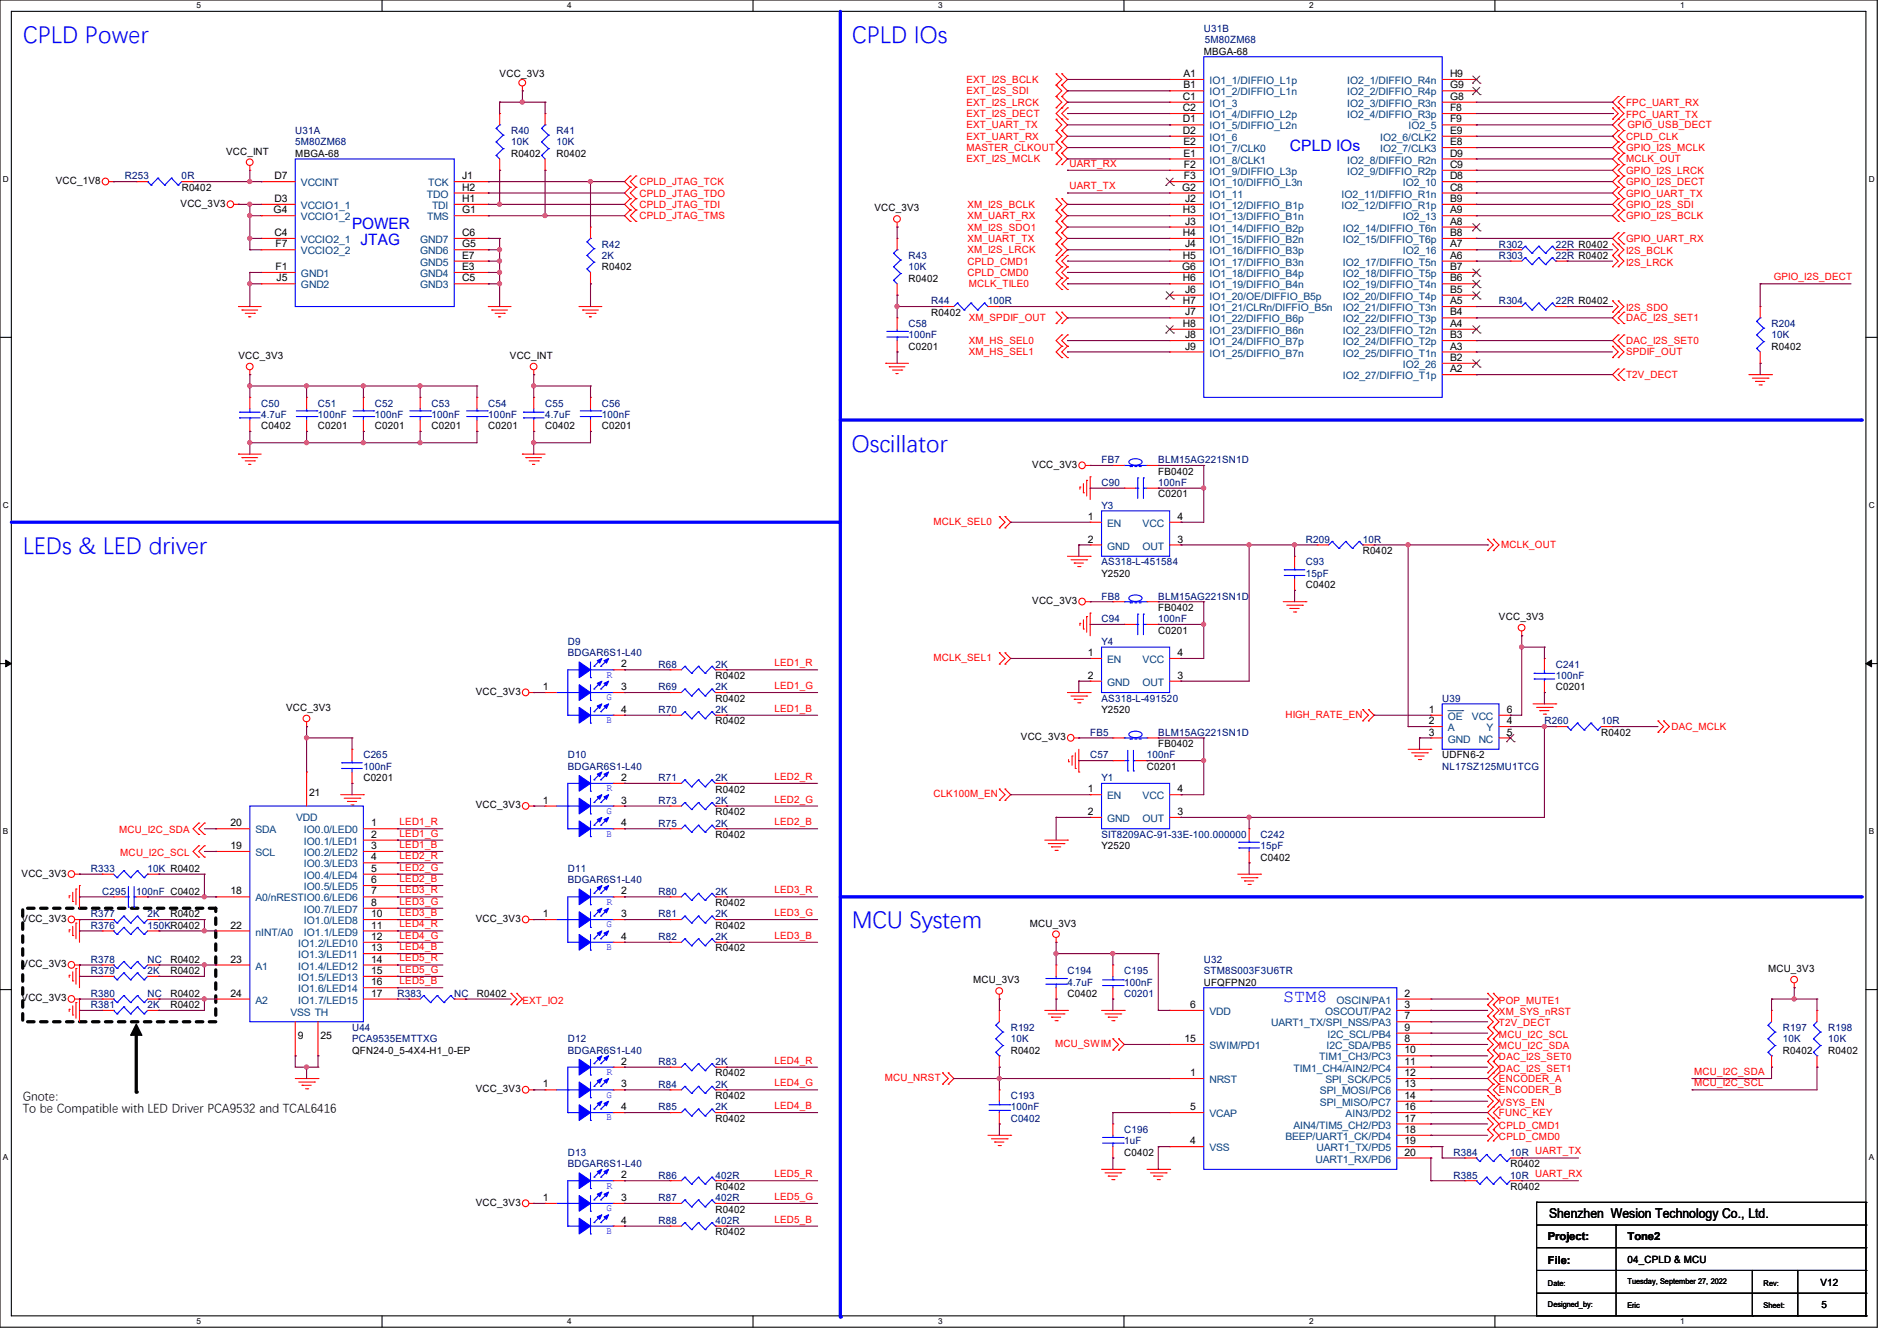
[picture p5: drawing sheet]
<svg xmlns="http://www.w3.org/2000/svg" width="297mm" height="210mm" viewBox="0 0 297 210" stroke-linecap="round" stroke-linejoin="round" font-family="sans-serif">
<defs><g id="words">
<g font-size="3.7" fill="#00f">
<text x="3.6" y="6.6">CPLD Power</text>
<text x="133.3" y="6.6">CPLD IOs</text>
<text x="133.3" y="70.6">Oscillator</text>
<text x="3.6" y="86.6">LEDs &amp; LED driver</text>
<text x="133.3" y="145.2">MCU System</text>
</g>
<text font-size="2.8" fill="#00f" x="200.9" y="156.9">STM8</text>
<g font-size="2.5" fill="#00f">
<text x="202" y="23.6">CPLD IOs</text>
<text x="55.1" y="35.9">POWER</text>
<text x="56.5" y="38.4">JTAG</text>
</g>
<text font-size="2.1" x="242.5" y="190.8">Shenzhen Wesion Technology Co., Ltd.</text>
<g font-size="1.9">
<text x="3.6" y="172.3">Gnote:</text>
<text x="3.6" y="174.2">To be Compatible with LED Driver PCA9532 and TCAL6416</text>
</g>
<g font-size="1.7">
<text x="242.4" y="194.2">Project:</text>
<text x="242.4" y="197.9">File:</text>
<text x="254.8" y="194.2">Tone2</text>
</g>
<g font-size="1.6" fill="#000080">
<text x="188.5" y="5">U31B</text>
<text x="188.6" y="6.8">5M80ZM68</text>
<text x="46.2" y="21">U31A</text>
<text x="46.2" y="22.8">5M80ZM68</text>
<text x="80" y="21">R40</text>
<text x="80" y="22.8">10K</text>
<text x="87.1" y="21">R41</text>
<text x="87.1" y="22.8">10K</text>
<text x="19.6" y="28.1">R253</text>
<text x="28.4" y="28.1">0R</text>
<text x="94.2" y="38.8">R42</text>
<text x="94.2" y="40.6">2K</text>
<text x="142.2" y="40.6">R43</text>
<text x="234.7" y="40.6">R303</text>
<text x="234.7" y="38.8">R302</text>
<text x="243.6" y="40.6">22R R0402</text>
<text x="243.6" y="38.8">22R R0402</text>
<text x="142.2" y="42.3">10K</text>
<text x="145.8" y="47.7">R44</text>
<text x="154.7" y="47.7">100R</text>
<text x="234.7" y="47.7">R304</text>
<text x="243.6" y="47.7">22R R0402</text>
<text x="142.2" y="51.2">C58</text>
<text x="142.2" y="53">100nF</text>
<text x="277.4" y="51.2">R204</text>
<text x="277.4" y="53">10K</text>
<text x="40.9" y="63.7">C50</text>
<text x="40.9" y="65.4">4.7uF</text>
<text x="49.8" y="63.7">C51</text>
<text x="49.8" y="65.4">100nF</text>
<text x="58.7" y="63.7">C52</text>
<text x="58.7" y="65.4">100nF</text>
<text x="67.6" y="63.7">C53</text>
<text x="67.6" y="65.4">100nF</text>
<text x="76.5" y="63.7">C54</text>
<text x="76.5" y="65.4">100nF</text>
<text x="85.3" y="63.7">C55</text>
<text x="85.3" y="65.4">4.7uF</text>
<text x="94.2" y="63.7">C56</text>
<text x="94.2" y="65.4">100nF</text>
<text x="172.5" y="72.6">FB7</text>
<text x="172.5" y="76.1">C90</text>
<text x="181.3" y="72.6">BLM15AG221SN1D</text>
<text x="181.3" y="76.1">100nF</text>
<text x="172.5" y="79.7">Y3</text>
<text x="172.5" y="88.6">AS318-L-451584</text>
<text x="204.5" y="88.6">C93</text>
<text x="204.5" y="85">R209</text>
<text x="213.4" y="85">10R</text>
<text x="172.5" y="93.9">FB8</text>
<text x="181.3" y="93.9">BLM15AG221SN1D</text>
<text x="204.5" y="90.3">15pF</text>
<text x="88.9" y="101">D9</text>
<text x="172.5" y="97.4">C94</text>
<text x="172.5" y="101">Y4</text>
<text x="181.3" y="97.4">100nF</text>
<text x="88.9" y="102.8">BDGAR6S1-L40</text>
<text x="103.1" y="104.6">R68</text>
<text x="112" y="104.6">2K</text>
<text x="243.6" y="104.6">C241</text>
<text x="243.6" y="106.3">100nF</text>
<text x="103.1" y="108.1">R69</text>
<text x="103.1" y="111.7">R70</text>
<text x="112" y="108.1">2K</text>
<text x="112" y="111.7">2K</text>
<text x="172.5" y="109.9">AS318-L-491520</text>
<text x="225.8" y="109.9">U39</text>
<text x="241.8" y="113.5">R260</text>
<text x="250.7" y="113.5">10R</text>
<text x="56.9" y="118.8">C265</text>
<text x="88.9" y="118.8">D10</text>
<text x="170.7" y="115.2">FB5</text>
<text x="170.7" y="118.8">C57</text>
<text x="179.6" y="118.8">100nF</text>
<text x="181.4" y="115.2">BLM15AG221SN1D</text>
<text x="56.9" y="120.6">100nF</text>
<text x="88.9" y="120.6">BDGAR6S1-L40</text>
<text x="103.1" y="125.9">R73</text>
<text x="103.1" y="122.3">R71</text>
<text x="112" y="125.9">2K</text>
<text x="112" y="122.3">2K</text>
<text x="172.5" y="122.3">Y1</text>
<text x="225.8" y="120.6">NL17SZ125MU1TCG</text>
<text x="103.1" y="129.5">R75</text>
<text x="112" y="129.5">2K</text>
<text x="172.5" y="131.2">SIT8209AC-91-33E-100.000000</text>
<text x="197.4" y="131.2">C242</text>
<text x="14.2" y="136.6">R333</text>
<text x="23.1" y="136.6">10K R0402</text>
<text x="88.9" y="136.6">D11</text>
<text x="197.4" y="133">15pF</text>
<text x="14.2" y="143.7">R377</text>
<text x="16" y="140.1">C295</text>
<text x="21.3" y="140.1">100nF C0402</text>
<text x="23.1" y="143.7">2K</text>
<text x="88.9" y="138.3">BDGAR6S1-L40</text>
<text x="103.1" y="140.1">R80</text>
<text x="103.1" y="143.7">R81</text>
<text x="112" y="140.1">2K</text>
<text x="112" y="143.7">2K</text>
<text x="14.2" y="145.5">R376</text>
<text x="23.1" y="145.5">150KR0402</text>
<text x="103.1" y="147.2">R82</text>
<text x="112" y="147.2">2K</text>
<text x="14.2" y="150.8">R378</text>
<text x="14.2" y="152.6">R379</text>
<text x="23.1" y="150.8">NC</text>
<text x="23.1" y="152.6">2K</text>
<text x="167.1" y="152.6">C194</text>
<text x="167.1" y="154.3">4.7uF</text>
<text x="176" y="152.6">C195</text>
<text x="176" y="154.3">100nF</text>
<text x="188.5" y="150.8">U32</text>
<text x="188.5" y="152.6">STM8S003F3U6TR</text>
<text x="14.2" y="157.9">R381</text>
<text x="14.2" y="156.1">R380</text>
<text x="23.1" y="157.9">2K</text>
<text x="23.1" y="156.1">NC</text>
<text x="55.1" y="161.5">U44</text>
<text x="62.2" y="156.1">R383</text>
<text x="71.1" y="156.1">NC</text>
<text x="158.2" y="161.5">R192</text>
<text x="176" y="156.1">C0201</text>
<text x="279.1" y="161.5">R197</text>
<text x="286.3" y="161.5">R198</text>
<text x="55.1" y="163.2">PCA9535EMTTXG</text>
<text x="88.9" y="163.2">D12</text>
<text x="88.9" y="165">BDGAR6S1-L40</text>
<text x="103.1" y="166.8">R83</text>
<text x="112" y="166.8">2K</text>
<text x="158.2" y="163.2">10K</text>
<text x="279.1" y="163.2">10K</text>
<text x="286.3" y="163.2">10K</text>
<text x="103.1" y="173.9">R85</text>
<text x="103.1" y="170.3">R84</text>
<text x="112" y="173.9">2K</text>
<text x="112" y="170.3">2K</text>
<text x="158.2" y="172.1">C193</text>
<text x="158.2" y="173.9">100nF</text>
<text x="158.2" y="175.7">C0402</text>
<text x="176" y="177.5">C196</text>
<text x="176" y="179.2">1uF</text>
<text x="88.9" y="181">D13</text>
<text x="88.9" y="182.8">BDGAR6S1-L40</text>
<text x="103.1" y="184.6">R86</text>
<text x="112" y="184.6">402R</text>
<text x="227.6" y="181">R384</text>
<text x="227.6" y="184.6">R385</text>
<text x="236.5" y="181">10R UART_TX</text>
<text x="236.5" y="184.6">10R UART_RX</text>
<text x="103.1" y="191.7">R88</text>
<text x="103.1" y="188.1">R87</text>
<text x="112" y="191.7">402R</text>
<text x="112" y="188.1">402R</text>
</g>
<g font-size="1.6">
<text x="188.5" y="8.6">MBGA-68</text>
<text x="78.2" y="12.1">VCC_3V3</text>
<text x="185.2" y="15.6">C1</text>
<text x="185.2" y="17.4">C2</text>
<text x="185.3" y="12.1">A1</text>
<text x="185.3" y="13.8">B1</text>
<text x="227" y="12.1">H9</text>
<text x="227" y="13.8">G9</text>
<text x="227" y="15.6">G8</text>
<text x="227" y="17.4">F8</text>
<text x="185.2" y="19.2">D1</text>
<text x="185.2" y="21">D2</text>
<text x="185.3" y="22.7">E2</text>
<text x="227" y="19.2">F9</text>
<text x="227" y="21">E9</text>
<text x="227" y="22.7">E8</text>
<text x="8.7" y="28.8">VCC_1V8</text>
<text x="28.4" y="29.9">R0402</text>
<text x="35.4" y="24.2">VCC_INT</text>
<text x="43" y="28.1">D7</text>
<text x="46.2" y="24.6">MBGA-68</text>
<text x="72.3" y="28.1">J1</text>
<text x="72.3" y="29.8">H2</text>
<text x="80" y="24.6">R0402</text>
<text x="87.1" y="24.6">R0402</text>
<text x="185.1" y="29.8">G2</text>
<text x="185.3" y="24.5">E1</text>
<text x="185.4" y="26.3">F2</text>
<text x="185.4" y="28.1">F3</text>
<text x="227" y="24.5">D9</text>
<text x="227" y="26.3">C9</text>
<text x="227" y="28.1">D8</text>
<text x="227" y="29.8">C8</text>
<text x="28.3" y="32.4">VCC_3V3</text>
<text x="42.8" y="33.4">G4</text>
<text x="43" y="31.6">D3</text>
<text x="72.3" y="33.4">G1</text>
<text x="72.3" y="31.6">H1</text>
<text x="136.9" y="33.1">VCC_3V3</text>
<text x="185.2" y="33.4">H3</text>
<text x="185.5" y="31.6">J2</text>
<text x="185.5" y="35.2">J3</text>
<text x="227" y="31.6">B9</text>
<text x="227" y="33.4">A9</text>
<text x="227" y="35.2">A8</text>
<text x="43" y="37">C4</text>
<text x="43.1" y="38.7">F7</text>
<text x="72.3" y="37">C6</text>
<text x="72.3" y="38.7">G5</text>
<text x="72.3" y="40.5">E7</text>
<text x="185.2" y="37">H4</text>
<text x="185.2" y="40.5">H5</text>
<text x="185.5" y="38.7">J4</text>
<text x="227" y="37">B8</text>
<text x="227" y="38.7">A7</text>
<text x="227" y="40.5">A6</text>
<text x="43.1" y="42.3">F1</text>
<text x="43.3" y="44.1">J5</text>
<text x="72.3" y="42.3">E3</text>
<text x="72.3" y="44.1">C5</text>
<text x="94.2" y="42.3">R0402</text>
<text x="142.2" y="44.1">R0402</text>
<text x="185.1" y="42.3">G6</text>
<text x="185.2" y="44.1">H6</text>
<text x="185.2" y="47.6">H7</text>
<text x="185.5" y="45.8">J6</text>
<text x="227" y="42.3">B7</text>
<text x="227" y="44.1">B6</text>
<text x="227" y="45.8">B5</text>
<text x="227" y="47.6">A5</text>
<text x="145.8" y="49.4">R0402</text>
<text x="185.2" y="51.2">H8</text>
<text x="185.5" y="49.4">J7</text>
<text x="185.5" y="53">J8</text>
<text x="227" y="49.4">B4</text>
<text x="227" y="51.2">A4</text>
<text x="227" y="53">B3</text>
<text x="37.3" y="56.2">VCC_3V3</text>
<text x="79.8" y="56.2">VCC_INT</text>
<text x="142.2" y="54.8">C0201</text>
<text x="185.5" y="54.7">J9</text>
<text x="227" y="54.7">A3</text>
<text x="227" y="56.5">B2</text>
<text x="227" y="58.3">A2</text>
<text x="277.4" y="54.8">R0402</text>
<text x="40.9" y="67.2">C0402</text>
<text x="49.8" y="67.2">C0201</text>
<text x="58.7" y="67.2">C0201</text>
<text x="67.6" y="67.2">C0201</text>
<text x="76.5" y="67.2">C0201</text>
<text x="85.3" y="67.2">C0402</text>
<text x="94.2" y="67.2">C0201</text>
<text x="161.6" y="73.3">VCC_3V3</text>
<text x="181.4" y="74.3">FB0402</text>
<text x="181.4" y="77.9">C0201</text>
<text x="170.3" y="81.4">1</text>
<text x="184.4" y="81.4">4</text>
<text x="170.3" y="85">2</text>
<text x="184.4" y="85">3</text>
<text x="213.4" y="86.8">R0402</text>
<text x="161.6" y="94.6">VCC_3V3</text>
<text x="172.5" y="90.3">Y2520</text>
<text x="181.4" y="95.7">FB0402</text>
<text x="204.5" y="92.1">C0402</text>
<text x="181.4" y="99.2">C0201</text>
<text x="234.7" y="97.1">VCC_3V3</text>
<text x="97.2" y="104.5">2</text>
<text x="112" y="106.3">R0402</text>
<text x="170.3" y="102.7">1</text>
<text x="170.3" y="106.3">2</text>
<text x="184.4" y="106.3">3</text>
<text x="184.4" y="102.7">4</text>
<text x="44.8" y="111.3">VCC_3V3</text>
<text x="74.5" y="108.8">VCC_3V3</text>
<text x="85" y="108.1">1</text>
<text x="97.2" y="108.1">3</text>
<text x="97.2" y="111.6">4</text>
<text x="112" y="109.9">R0402</text>
<text x="112" y="113.5">R0402</text>
<text x="172.5" y="111.7">Y2520</text>
<text x="223.7" y="111.6">1</text>
<text x="223.7" y="113.4">2</text>
<text x="235.9" y="113.4">4</text>
<text x="235.9" y="111.6">6</text>
<text x="243.6" y="108.1">C0201</text>
<text x="159.8" y="115.9">VCC_3V3</text>
<text x="181.4" y="117">FB0402</text>
<text x="223.7" y="115.2">3</text>
<text x="225.8" y="118.8">UDFN6-2</text>
<text x="235.9" y="115.2">5</text>
<text x="250.7" y="115.2">R0402</text>
<text x="48.4" y="124.6">21</text>
<text x="56.9" y="122.3">C0201</text>
<text x="85" y="125.9">1</text>
<text x="97.2" y="122.3">2</text>
<text x="97.2" y="125.9">3</text>
<text x="112" y="124.1">R0402</text>
<text x="170.3" y="124.1">1</text>
<text x="179.6" y="120.6">C0201</text>
<text x="184.4" y="124.1">4</text>
<text x="36.1" y="129.4">20</text>
<text x="58.1" y="129.4">1</text>
<text x="58.1" y="131.2">2</text>
<text x="74.5" y="126.6">VCC_3V3</text>
<text x="97.2" y="129.4">4</text>
<text x="112" y="127.7">R0402</text>
<text x="112" y="131.2">R0402</text>
<text x="170.3" y="127.6">2</text>
<text x="184.4" y="127.6">3</text>
<text x="3.4" y="137.3">VCC_3V3</text>
<text x="36.1" y="133">19</text>
<text x="58.1" y="133">3</text>
<text x="58.1" y="134.7">4</text>
<text x="58.1" y="136.5">5</text>
<text x="172.5" y="133">Y2520</text>
<text x="197.4" y="134.8">C0402</text>
<text x="26.7" y="143.7">R0402</text>
<text x="36.1" y="140.1">18</text>
<text x="58.1" y="138.3">6</text>
<text x="58.1" y="140.1">7</text>
<text x="58.1" y="141.9">8</text>
<text x="58.1" y="143.6">10</text>
<text x="85" y="143.6">1</text>
<text x="97.2" y="140.1">2</text>
<text x="97.2" y="143.6">3</text>
<text x="112" y="141.9">R0402</text>
<text x="3.4" y="144.4">VCC_3V3</text>
<text x="36.1" y="145.4">22</text>
<text x="58.1" y="145.4">11</text>
<text x="58.1" y="147.2">12</text>
<text x="58.1" y="149">13</text>
<text x="74.5" y="144.4">VCC_3V3</text>
<text x="97.2" y="147.2">4</text>
<text x="112" y="145.5">R0402</text>
<text x="112" y="149">R0402</text>
<text x="161.2" y="145.1">MCU_3V3</text>
<text x="3.4" y="151.5">VCC_3V3</text>
<text x="26.7" y="150.8">R0402</text>
<text x="26.7" y="152.6">R0402</text>
<text x="36.1" y="150.8">23</text>
<text x="58.1" y="150.8">14</text>
<text x="58.1" y="152.5">15</text>
<text x="58.1" y="154.3">16</text>
<text x="152.4" y="154">MCU_3V3</text>
<text x="188.5" y="154.3">UFQFPN20</text>
<text x="276.8" y="152.2">MCU_3V3</text>
<text x="3.4" y="156.8">VCC_3V3</text>
<text x="26.7" y="157.9">R0402</text>
<text x="26.7" y="156.1">R0402</text>
<text x="36.1" y="156.1">24</text>
<text x="58.1" y="156.1">17</text>
<text x="74.7" y="156.1">R0402</text>
<text x="167.1" y="156.1">C0402</text>
<text x="186.3" y="157.9">6</text>
<text x="219.9" y="156.1">2</text>
<text x="219.9" y="157.9">3</text>
<text x="219.9" y="159.6">7</text>
<text x="219.9" y="161.4">9</text>
<text x="46.6" y="162.7">9</text>
<text x="50.2" y="162.7">25</text>
<text x="55.1" y="165">QFN24-0_5-4X4-H1_0-EP</text>
<text x="97.2" y="166.8">2</text>
<text x="158.2" y="165">R0402</text>
<text x="185.5" y="163.2">15</text>
<text x="219.9" y="163.2">8</text>
<text x="219.9" y="165">10</text>
<text x="219.9" y="166.8">11</text>
<text x="279.1" y="165">R0402</text>
<text x="286.3" y="165">R0402</text>
<text x="74.5" y="171.1">VCC_3V3</text>
<text x="85" y="170.3">1</text>
<text x="97.2" y="170.3">3</text>
<text x="97.2" y="173.9">4</text>
<text x="112" y="172.1">R0402</text>
<text x="112" y="168.6">R0402</text>
<text x="186.3" y="168.5">1</text>
<text x="186.3" y="173.9">5</text>
<text x="219.9" y="168.5">12</text>
<text x="219.9" y="170.3">13</text>
<text x="219.9" y="172.1">14</text>
<text x="219.9" y="173.9">16</text>
<text x="112" y="175.7">R0402</text>
<text x="186.3" y="179.2">4</text>
<text x="219.9" y="175.6">17</text>
<text x="219.9" y="177.4">18</text>
<text x="219.9" y="179.2">19</text>
<text x="97.2" y="184.5">2</text>
<text x="176" y="181">C0402</text>
<text x="219.9" y="181">20</text>
<text x="236.5" y="182.8">R0402</text>
<text x="74.5" y="188.8">VCC_3V3</text>
<text x="85" y="188.1">1</text>
<text x="97.2" y="188.1">3</text>
<text x="97.2" y="191.6">4</text>
<text x="112" y="186.3">R0402</text>
<text x="112" y="189.9">R0402</text>
<text x="236.5" y="186.3">R0402</text>
<text x="112" y="193.5">R0402</text>
<text x="254.8" y="197.7">04_CPLD &amp; MCU</text>
<text x="285" y="201.5">V12</text>
<text x="285.2" y="204.8">5</text>
</g>
<g font-size="1.6" fill="#f00">
<text x="151.3" y="14.8">EXT_I2S_SDI</text>
<text x="151.3" y="13">EXT_I2S_BCLK</text>
<text x="151.3" y="16.6">EXT_I2S_LRCK</text>
<text x="254.6" y="16.6">FPC_UART_RX</text>
<text x="151.3" y="18.3">EXT_I2S_DECT</text>
<text x="151.3" y="21.9">EXT_UART_RX</text>
<text x="151.3" y="20.1">EXT_UART_TX</text>
<text x="151.3" y="23.7">MASTER_CLKOUT</text>
<text x="254.6" y="23.7">GPIO_I2S_MCLK</text>
<text x="254.6" y="21.9">CPLD_CLK</text>
<text x="254.6" y="18.5">FPC_UART_TX</text>
<text x="254.8" y="20.1">GPIO_USB_DECT</text>
<text x="100.1" y="29">CPLD_JTAG_TCK</text>
<text x="151.3" y="25.4">EXT_I2S_MCLK</text>
<text x="167.5" y="26.1">UART_RX</text>
<text x="167.5" y="29.7">UART_TX</text>
<text x="254.6" y="25.4">MCLK_OUT</text>
<text x="254.6" y="29">GPIO_I2S_DECT</text>
<text x="254.6" y="27.2">GPIO_I2S_LRCK</text>
<text x="100.1" y="30.8">CPLD_JTAG_TDO</text>
<text x="100.1" y="32.6">CPLD_JTAG_TDI</text>
<text x="100.1" y="34.3">CPLD_JTAG_TMS</text>
<text x="151.5" y="32.6">XM_I2S_BCLK</text>
<text x="151.5" y="34.3">XM_UART_RX</text>
<text x="254.6" y="32.6">GPIO_I2S_SDI</text>
<text x="254.6" y="34.3">GPIO_I2S_BCLK</text>
<text x="254.6" y="30.8">GPIO_UART_TX</text>
<text x="151.5" y="41.4">CPLD_CMD1</text>
<text x="151.5" y="39.7">XM_I2S_LRCK</text>
<text x="151.5" y="36.1">XM_I2S_SDO1</text>
<text x="151.5" y="37.9">XM_UART_TX</text>
<text x="254.6" y="41.6">I2S_LRCK</text>
<text x="254.6" y="39.8">I2S_BCLK</text>
<text x="254.6" y="37.9">GPIO_UART_RX</text>
<text x="151.5" y="43.2">CPLD_CMD0</text>
<text x="151.7" y="45">MCLK_TILE0</text>
<text x="277.7" y="43.9">GPIO_I2S_DECT</text>
<text x="151.7" y="50.3">XM_SPDIF_OUT</text>
<text x="151.7" y="53.9">XM_HS_SEL0</text>
<text x="254.6" y="48.7">I2S_SDO</text>
<text x="254.6" y="53.9">DAC_I2S_SET0</text>
<text x="254.6" y="50.3">DAC_I2S_SET1</text>
<text x="151.7" y="55.7">XM_HS_SEL1</text>
<text x="254.6" y="55.7">SPDIF_OUT</text>
<text x="254.6" y="59.2">T2V_DECT</text>
<text x="146.1" y="82.2">MCLK_SEL0</text>
<text x="235" y="85.9">MCLK_OUT</text>
<text x="121.2" y="104.3">LED1_R</text>
<text x="121.2" y="107.9">LED1_G</text>
<text x="146.1" y="103.5">MCLK_SEL1</text>
<text x="121.2" y="111.5">LED1_B</text>
<text x="201.3" y="112.4">HIGH_RATE_EN</text>
<text x="261.7" y="114.3">DAC_MCLK</text>
<text x="121.2" y="122.1">LED2_R</text>
<text x="121.2" y="125.7">LED2_G</text>
<text x="146.1" y="124.8">CLK100M_EN</text>
<text x="18.7" y="130.5">MCU_I2C_SDA</text>
<text x="62.6" y="129.2">LED1_R</text>
<text x="62.6" y="131">LED1_G</text>
<text x="121.2" y="129.2">LED2_B</text>
<text x="18.8" y="134.1">MCU_I2C_SCL</text>
<text x="62.6" y="132.8">LED1_B</text>
<text x="62.6" y="134.6">LED2_R</text>
<text x="62.6" y="136.4">LED2_G</text>
<text x="62.6" y="138.1">LED2_B</text>
<text x="62.6" y="139.9">LED3_R</text>
<text x="62.6" y="141.7">LED3_G</text>
<text x="62.6" y="143.5">LED3_B</text>
<text x="121.2" y="139.9">LED3_R</text>
<text x="121.2" y="143.5">LED3_G</text>
<text x="62.6" y="145.2">LED4_R</text>
<text x="62.6" y="147">LED4_G</text>
<text x="62.6" y="148.8">LED4_B</text>
<text x="121.2" y="147">LED3_B</text>
<text x="62.6" y="150.6">LED5_R</text>
<text x="62.6" y="152.4">LED5_G</text>
<text x="62.6" y="154.1">LED5_B</text>
<text x="81.8" y="157.2">EXT_IO2</text>
<text x="234.7" y="160.7">T2V_DECT</text>
<text x="234.7" y="159">XM_SYS_nRST</text>
<text x="234.7" y="157.2">POP_MUTE1</text>
<text x="121.2" y="166.6">LED4_R</text>
<text x="165.2" y="164">MCU_SWIM</text>
<text x="234.7" y="164.3">MCU_I2C_SDA</text>
<text x="234.7" y="162.5">MCU_I2C_SCL</text>
<text x="234.7" y="166.1">DAC_I2S_SET0</text>
<text x="234.7" y="167.8">DAC_I2S_SET1</text>
<text x="121.2" y="170.1">LED4_G</text>
<text x="121.2" y="173.7">LED4_B</text>
<text x="138.5" y="169.3">MCU_NRST</text>
<text x="234.7" y="173.2">VSYS_EN</text>
<text x="234.7" y="169.5">ENCODER_A</text>
<text x="234.7" y="171.2">ENCODER_B</text>
<text x="265.3" y="168.4">MCU_I2C_SDA</text>
<text x="265.3" y="170.1">MCU_I2C_SCL</text>
<text x="234.7" y="174.8">FUNC_KEY</text>
<text x="234.7" y="176.7">CPLD_CMD1</text>
<text x="234.7" y="178.5">CPLD_CMD0</text>
<text x="121.2" y="184.4">LED5_R</text>
<text x="121.2" y="187.9">LED5_G</text>
<text x="121.2" y="191.5">LED5_B</text>
</g>
<g font-size="1.6" fill="#004080">
<text x="189.4" y="13.2">IO1_1/DIFFIO_L1p</text>
<text x="189.4" y="14.9">IO1_2/DIFFIO_L1n</text>
<text x="189.4" y="16.7">IO1_3</text>
<text x="210.9" y="13.2">IO2_1/DIFFIO_R4n</text>
<text x="210.9" y="14.9">IO2_2/DIFFIO_R4p</text>
<text x="210.9" y="16.7">IO2_3/DIFFIO_R3n</text>
<text x="189.4" y="18.5">IO1_4/DIFFIO_L2p</text>
<text x="189.4" y="20.3">IO1_5/DIFFIO_L2n</text>
<text x="189.4" y="22.1">IO1_6</text>
<text x="189.4" y="23.8">IO1_7/CLK0</text>
<text x="210.9" y="18.5">IO2_4/DIFFIO_R3p</text>
<text x="216.1" y="22.1">IO2_6/CLK2</text>
<text x="216.1" y="23.8">IO2_7/CLK3</text>
<text x="220.5" y="20.3">IO2_5</text>
<text x="47.1" y="29.2">VCCINT</text>
<text x="67.1" y="29.2">TCK</text>
<text x="189.4" y="25.6">IO1_8/CLK1</text>
<text x="189.4" y="27.4">IO1_9/DIFFIO_L3p</text>
<text x="189.4" y="29.2">IO1_10/DIFFIO_L3n</text>
<text x="210.9" y="25.6">IO2_8/DIFFIO_R2n</text>
<text x="210.9" y="27.4">IO2_9/DIFFIO_R2p</text>
<text x="219.6" y="29.2">IO2_10</text>
<text x="47.1" y="34.5">VCCIO1_2</text>
<text x="47.1" y="32.7">VCCIO1_1</text>
<text x="66.8" y="30.9">TDO</text>
<text x="66.9" y="34.5">TMS</text>
<text x="67.6" y="32.7">TDI</text>
<text x="189.4" y="30.9">IO1_11</text>
<text x="189.4" y="32.7">IO1_12/DIFFIO_B1p</text>
<text x="189.4" y="34.5">IO1_13/DIFFIO_B1n</text>
<text x="210.1" y="30.9">IO2_11/DIFFIO_R1n</text>
<text x="210.1" y="32.7">IO2_12/DIFFIO_R1p</text>
<text x="219.6" y="34.5">IO2_13</text>
<text x="47.1" y="39.8">VCCIO2_2</text>
<text x="47.1" y="38.1">VCCIO2_1</text>
<text x="65.8" y="38.1">GND7</text>
<text x="65.8" y="39.8">GND6</text>
<text x="65.8" y="41.6">GND5</text>
<text x="189.4" y="36.3">IO1_14/DIFFIO_B2p</text>
<text x="189.4" y="38.1">IO1_15/DIFFIO_B2n</text>
<text x="189.4" y="39.8">IO1_16/DIFFIO_B3p</text>
<text x="189.4" y="41.6">IO1_17/DIFFIO_B3n</text>
<text x="210.2" y="36.3">IO2_14/DIFFIO_T6n</text>
<text x="210.2" y="38.1">IO2_15/DIFFIO_T6p</text>
<text x="210.2" y="41.6">IO2_17/DIFFIO_T5n</text>
<text x="219.6" y="39.8">IO2_16</text>
<text x="47.1" y="45.2">GND2</text>
<text x="47.1" y="43.4">GND1</text>
<text x="65.8" y="43.4">GND4</text>
<text x="65.8" y="45.2">GND3</text>
<text x="189.4" y="43.4">IO1_18/DIFFIO_B4p</text>
<text x="189.4" y="45.2">IO1_19/DIFFIO_B4n</text>
<text x="189.4" y="46.9">IO1_20/OE/DIFFIO_B5p</text>
<text x="210.2" y="43.4">IO2_18/DIFFIO_T5p</text>
<text x="210.2" y="45.2">IO2_19/DIFFIO_T4n</text>
<text x="210.2" y="46.9">IO2_20/DIFFIO_T4p</text>
<text x="189.4" y="48.7">IO1_21/CLRn/DIFFIO_B5n</text>
<text x="189.4" y="50.5">IO1_22/DIFFIO_B6p</text>
<text x="189.4" y="52.3">IO1_23/DIFFIO_B6n</text>
<text x="210.2" y="48.7">IO2_21/DIFFIO_T3n</text>
<text x="210.2" y="50.5">IO2_22/DIFFIO_T3p</text>
<text x="210.2" y="52.3">IO2_23/DIFFIO_T2n</text>
<text x="189.4" y="54.1">IO1_24/DIFFIO_B7p</text>
<text x="189.4" y="55.8">IO1_25/DIFFIO_B7n</text>
<text x="210.2" y="54.1">IO2_24/DIFFIO_T2p</text>
<text x="210.2" y="55.8">IO2_25/DIFFIO_T1n</text>
<text x="210.2" y="59.4">IO2_27/DIFFIO_T1p</text>
<text x="219.6" y="57.6">IO2_26</text>
<text x="173.4" y="82.5">EN</text>
<text x="178.9" y="82.5">VCC</text>
<text x="173.4" y="86.1">GND</text>
<text x="178.9" y="86.1">OUT</text>
<text x="173.4" y="103.8">EN</text>
<text x="173.4" y="107.4">GND</text>
<text x="178.9" y="107.4">OUT</text>
<text x="178.9" y="103.8">VCC</text>
<text x="226.7" y="112.7">OE</text>
<text x="230.5" y="112.7">VCC</text>
<text x="226.7" y="114.5">A</text>
<text x="226.7" y="116.3">GND</text>
<text x="231.5" y="116.3">NC</text>
<text x="232.7" y="114.5">Y</text>
<text x="173.4" y="125.2">EN</text>
<text x="178.9" y="125.2">VCC</text>
<text x="40" y="130.5">SDA</text>
<text x="46.4" y="128.6">VDD</text>
<text x="47.6" y="130.5">IO0.0/LED0</text>
<text x="173.4" y="128.7">GND</text>
<text x="178.9" y="128.7">OUT</text>
<text x="40" y="134.1">SCL</text>
<text x="47.6" y="132.3">IO0.1/LED1</text>
<text x="47.6" y="134.1">IO0.2/LED2</text>
<text x="47.6" y="135.8">IO0.3/LED3</text>
<text x="47.6" y="137.6">IO0.4/LED4</text>
<text x="40" y="141.2">A0/nRESTIO0.6/LED6</text>
<text x="47.6" y="139.4">IO0.5/LED5</text>
<text x="47.6" y="143">IO0.7/LED7</text>
<text x="40" y="146.5">nINT/A0</text>
<text x="46.7" y="148.3">IO1.2/LED10</text>
<text x="47.6" y="144.7">IO1.0/LED8</text>
<text x="47.6" y="146.5">IO1.1/LED9</text>
<text x="40" y="151.9">A1</text>
<text x="46.7" y="150.1">IO1.3/LED11</text>
<text x="46.7" y="151.9">IO1.4/LED12</text>
<text x="46.7" y="153.6">IO1.5/LED13</text>
<text x="46.7" y="155.4">IO1.6/LED14</text>
<text x="40" y="157.2">A2</text>
<text x="45.5" y="159.1">VSS TH</text>
<text x="46.7" y="157.2">IO1.7/LED15</text>
<text x="189.4" y="159">VDD</text>
<text x="199" y="160.7">UART1_TX/SPI_NSS/PA3</text>
<text x="207.5" y="159">OSCOUT/PA2</text>
<text x="209.3" y="157.2">OSCIN/PA1</text>
<text x="189.4" y="164.3">SWIM/PD1</text>
<text x="202.5" y="167.9">TIM1_CH4/AIN2/PC4</text>
<text x="206.5" y="166.1">TIM1_CH3/PC3</text>
<text x="207.7" y="164.3">I2C_SDA/PB5</text>
<text x="207.9" y="162.5">I2C_SCL/PB4</text>
<text x="189.4" y="169.6">NRST</text>
<text x="206.7" y="171.4">SPI_MOSI/PC6</text>
<text x="206.7" y="173.2">SPI_MISO/PC7</text>
<text x="207.5" y="169.6">SPI_SCK/PC5</text>
<text x="189.4" y="175">VCAP</text>
<text x="201.2" y="178.5">BEEP/UART1_CK/PD4</text>
<text x="202.5" y="176.7">AIN4/TIM5_CH2/PD3</text>
<text x="210.7" y="175">AIN3/PD2</text>
<text x="189.4" y="180.3">VSS</text>
<text x="205.9" y="182.1">UART1_RX/PD6</text>
<text x="206.1" y="180.3">UART1_TX/PD5</text>
</g>
<g font-size="1.6" fill="#00f">
<text x="95" y="106.1">R</text>
<text x="95" y="109.7">G</text>
<text x="95" y="113.2">B</text>
<text x="95" y="123.9">R</text>
<text x="95" y="127.5">G</text>
<text x="95" y="131">B</text>
<text x="95" y="141.7">R</text>
<text x="95" y="145.2">G</text>
<text x="95" y="148.8">B</text>
<text x="95" y="171.9">G</text>
<text x="95" y="168.4">R</text>
<text x="95" y="175.5">B</text>
<text x="95" y="189.7">G</text>
<text x="95" y="186.1">R</text>
<text x="95" y="193.2">B</text>
</g>
<g font-size="1.3">
<text x="30.8" y="1.3">5</text>
<text x="88.8" y="1.3">4</text>
<text x="146.9" y="1.3">3</text>
<text x="205" y="1.3">2</text>
<text x="263.1" y="1.3">1</text>
<text x=".5" y="28.4">D</text>
<text x="292.6" y="28.4">D</text>
<text x=".5" y="79.5">C</text>
<text x="292.6" y="79.5">C</text>
<text x=".5" y="130.6">B</text>
<text x="292.6" y="130.6">B</text>
<text x=".5" y="181.7">A</text>
<text x="292.6" y="181.7">A</text>
<text x="30.8" y="207.4">5</text>
<text x="88.8" y="207.4">4</text>
<text x="146.9" y="207.4">3</text>
<text x="205" y="207.4">2</text>
<text x="263.1" y="207.4">1</text>
</g>
<g font-size="1.2">
<text x="242.4" y="201.3">Date:</text>
<text x="254.8" y="201.2">Tuesday, September 27, 2022</text>
<text x="276.1" y="201.3">Rev:</text>
<text x="242.4" y="204.7">Designed_by:</text>
<text x="254.8" y="204.9">Eric</text>
<text x="276.1" y="204.9">Sheet:</text>
</g>
</g></defs>
<path d="M0 0h293.9v207.9h-293.9zM1.8 1.8h290.3v204.3h-290.3z" fill="none" stroke="#000" stroke-width=".17"/>
<g fill="#fff">
<path d="M30.8 .2h.7v1.4h-.7z"/>
<path d="M30.8 206.2h.7v1.4h-.7z"/>
</g>
<path d="M59.8 0v1.8M59.8 206.1v1.8" fill="none" stroke="#000" stroke-width=".17"/>
<g fill="#fff">
<path d="M88.8 .2h.7v1.4h-.7z"/>
<path d="M88.8 206.2h.7v1.4h-.7z"/>
</g>
<path d="M117.9 0v1.8M117.9 206.1v1.8" fill="none" stroke="#000" stroke-width=".17"/>
<g fill="#fff">
<path d="M146.9 .2h.7v1.4h-.7z"/>
<path d="M146.9 206.2h.7v1.4h-.7z"/>
</g>
<path d="M176 0v1.8M176 206.1v1.8" fill="none" stroke="#000" stroke-width=".17"/>
<g fill="#fff">
<path d="M205 .2h.7v1.4h-.7z"/>
<path d="M205 206.2h.7v1.4h-.7z"/>
</g>
<path d="M234.1 0v1.8M234.1 206.1v1.8" fill="none" stroke="#000" stroke-width=".17"/>
<g fill="#fff">
<path d="M263.1 .2h.6v1.4h-.6z"/>
<path d="M263.1 206.2h.6v1.4h-.6z"/>
<path d="M.5 27.3h.9v1.4h-.9z"/>
<path d="M292.6 27.3h.9v1.4h-.9z"/>
<path d="M.5 78.4h.9v1.4h-.9z"/>
<path d="M292.6 78.4h.9v1.4h-.9z"/>
</g>
<path d="M0 52.8h1.8M292.1 52.8h1.8" fill="none" stroke="#000" stroke-width=".17"/>
<g fill="#fff">
<path d="M.5 129.5h.8v1.4h-.8z"/>
<path d="M292.6 129.5h.8v1.4h-.8z"/>
</g>
<path d="M0 103.9h1.8M292.1 103.9h1.8" fill="none" stroke="#000" stroke-width=".17"/>
<path d="M.9 103.4l.9 .5-.9 .5zM292.1 103.9l.9-.5v1z" fill="#000" stroke="#000" stroke-width=".16"/>
<g fill="#fff">
<path d="M.5 180.5h.8v1.4h-.8z"/>
<path d="M292.6 180.5h.8v1.4h-.8z"/>
</g>
<path d="M0 155h1.8M292.1 155h1.8" fill="none" stroke="#000" stroke-width=".17"/>
<path d="M1.8 81.8h129.6" fill="none" stroke="#00f" stroke-width=".51"/>
<circle cx="131.4" cy="81.8" r=".25" fill="#00f"/>
<path d="M131.6 1.8v204.4" fill="none" stroke="#00f" stroke-width=".51"/>
<circle cx="131.6" cy="206.2" r=".25" fill="#00f"/>
<path d="M131.6 65.8h159.8" fill="none" stroke="#00f" stroke-width=".51"/>
<circle cx="291.4" cy="65.8" r=".25" fill="#00f"/>
<path d="M131.6 140.5h159.8" fill="none" stroke="#00f" stroke-width=".51"/>
<circle cx="291.4" cy="140.5" r=".25" fill="#00f"/>
<path d="M3.6 142.2h30.2v17.8h-30.2z" fill="none" stroke="#000" stroke-width=".51" stroke-dasharray="1 1"/>
<path d="M21.3 161.8v9.2" fill="none" stroke="#000" stroke-width=".51"/>
<circle cx="21.3" cy="171" r=".25" fill="#000"/>
<path d="M21.3 160.4l.9 1.7h-1.8z" fill-rule="evenodd" fill="#000" stroke="#000" stroke-width=".17"/>
<g fill="none" stroke="#f00" stroke-width=".17">
<path d="M78.2 17.8h.1M78.2 17.8v1.8M81.8 14.2h.1M81.8 13.5v.7M85.3 17.8h.1M85.3 17.8v1.8M165.4 18.7h.1M165.4 13.3h.1M165.4 15.1h.1M165.4 11.6h.1M165.4 16.9h.1M165.4 18.7l.8 .9-.8 .8"/>
<path d="M165.4 13.3l.8 .9-.8 .9M165.4 11.6l.8 .8-.8 .9M165.4 15.1l.8 .9-.8 .9M166.2 16.9h.1M166.2 18.7h.1M166.2 15.1h.1M166.2 13.3h.1M166.2 11.6h.1M166.2 15.1l.9 .9-1.7 1.8 1.7 1.8-.9 .8M166.2 13.3l.9 .9-.9 .9M166.2 11.6l.9 .8-.9 .9M167.1 16.9h.1"/>
<path d="M167.1 18.7h.1M167.1 16.9l-.9 .9 .9 .9M183.1 12.4h.1M183.1 14.2h.1M183.1 16h.1M183.1 17.8h.1M183.1 19.6h.1M183.1 12.4h5.4M183.1 14.2h5.4M183.1 16h5.4M183.1 17.8h5.4M183.1 19.6h5.4"/>
<path d="M225.8 12.4h5.3M225.8 14.2h5.3M225.8 16h5.3M225.8 17.8h5.3M225.8 19.6h5.3M231.1 12.4h.1M231.1 14.2h.1M231.1 16h.1M231.1 17.8h.1M231.1 19.6h.1M252.5 16.9h.1M252.5 18.7h.1"/>
<path d="M252.5 16.9l.9 .9-.9 .9M253.4 18.7h.1M253.4 16.9h.1M253.4 15.1h.1M253.4 15.1l-.9 .9 1.8 1.8-1.8 1.8 .9 .8M254.3 18.7h.1M254.3 16.9h.1M254.3 15.1h.1M254.3 18.7l-.9 .9 .9 .8M254.3 15.1l-.9 .9 .9 .9M17.1 28.4h.7M17.8 28.4h.1"/>
<path d="M21.3 28.4h.1M21.3 28.4h1.8M28.4 28.4h1.8M30.2 28.4h.1M36.6 32h.7M37.3 32h.1M39.1 26.7h.1M39.1 26v.7M40.9 28.4h.1M40.9 39.1h.1M40.9 37.3h.1M40.9 33.8h.1"/>
<path d="M40.9 32h.1M40.9 28.4h5.3M40.9 32h5.3M40.9 33.8h5.3M40.9 39.1h5.3M40.9 37.3h5.3M71.1 28.4h5.4M71.1 32h5.4M71.1 33.8h5.4M71.1 39.1h5.4M71.1 37.3h5.4M71.1 30.2h5.4"/>
<path d="M76.5 33.8h.1M76.5 32h.1M76.5 37.3h.1M76.5 39.1h.1M76.5 28.4h.1M76.5 30.2h.1M78.2 26.7h.1M78.2 24.9v1.8M85.3 26.7h.1M85.3 24.9v1.8M92.5 35.6h.1M92.5 35.6v1.7"/>
<path d="M98.7 31.1h.1M98.7 29.3h.1M98.7 27.6h.1M98.7 32.9h.1M98.7 34.7h.1M98.7 29.3l-.9 .9 .9 .9M98.7 27.6l-.9 .8 .9 .9M98.7 31.1l-.9 .9 .9 .9M98.7 32.9l-.9 .9 .9 .9M99.6 29.3h.1M99.6 31.1h.1M99.6 27.6h.1"/>
<path d="M99.6 32.9h.1M99.6 34.7h.1M99.6 29.3l-.9 .9 .9 .9M99.6 27.6l-.9 .8 .9 .9M99.6 31.1l-.9 .9 .9 .9M99.6 32.9l-.9 .9 .9 .9M140.5 35.6h.1M140.5 37.3h.1M140.5 34.8v.8M140.5 37.3v1.8M165.4 38.2h.1M165.4 31.1h.1"/>
<path d="M165.4 32.9h.1M165.4 34.7h.1M165.4 36.4h.1M165.4 24h.1M165.4 25.8h.1M165.4 20.4h.1M165.4 22.2h.1M165.4 38.2l.8 .9-.8 .9M165.4 31.1l.8 .9-.8 .9M165.4 34.7l.8 .9-.8 .8M165.4 24l.8 .9-.8 .9M165.4 36.4l.8 .9-.8 .9"/>
<path d="M165.4 32.9l.8 .9-.8 .9M165.4 20.4l.8 .9-.8 .9M165.4 22.2l.8 .9-.8 .9M166.2 38.2h.1M166.2 32.9h.1M166.2 31.1h.1M166.2 36.4h.1M166.2 34.7h.1M166.2 25.8h.1M166.2 24h.1M166.2 22.2h.1M166.2 20.4h.1"/>
<path d="M166.2 38.2l.9 .9-1.7 1.8 .8 .9M166.2 31.1l.9 .9-.9 .9M166.2 34.7l.9 .9-.9 .8M166.2 24l.9 .9-.9 .9M166.2 36.4l.9 .9-.9 .9M166.2 32.9l.9 .9-.9 .9M166.2 20.4l.9 .9-.9 .9M166.2 22.2l.9 .9-.9 .9M183.1 21.3h.1M183.1 23.1h.1M183.1 24.9h.1M183.1 26.7h.1"/>
<path d="M183.1 28.4h.1M183.1 30.2h.1M183.1 32h.1M183.1 33.8h.1M183.1 35.6h.1M183.1 37.3h.1M183.1 39.1h.1M183.1 28.4h5.4M183.1 32h5.4M183.1 33.8h5.4M183.1 39.1h5.4M183.1 37.3h5.4"/>
<path d="M183.1 30.2h5.4M183.1 21.3h5.4M183.1 23.1h5.4M183.1 24.9h5.4M183.1 26.7h5.4M183.1 35.6h5.4M225.8 28.4h5.3M225.8 32h5.3M225.8 33.8h5.3M225.8 39.1h5.3M225.8 37.3h5.3M225.8 30.2h5.3"/>
<path d="M225.8 21.3h5.3M225.8 23.1h5.3M225.8 24.9h5.3M225.8 26.7h5.3M225.8 35.6h5.3M231.1 21.3h.1M231.1 23.1h.1M231.1 24.9h.1M231.1 26.7h.1M231.1 28.4h.1M231.1 30.2h.1M231.1 32h.1"/>
<path d="M231.1 33.8h.1M231.1 35.6h.1M231.1 37.3h.1M231.1 39.1h.1M236.5 39.1h.1M236.5 39.1h1.8M243.6 39.1h1.8M245.4 39.1h.1M252.5 38.2h.1M252.5 38.2l.9 .9-.9 .9M253.4 25.8h.1M253.4 24h.1"/>
<path d="M253.4 22.2h.1M253.4 29.3h.1M253.4 27.6h.1M253.4 32.9h.1M253.4 31.1h.1M253.4 34.7h.1M253.4 38.2h.1M253.4 36.4h.1M253.4 20.4h.1M253.4 24l-.9 .9 .9 .9M253.4 22.2l-.9 .9 .9 .9M253.4 27.6l-.9 .8 .9 .9"/>
<path d="M253.4 31.1l-.9 .9 .9 .9M253.4 32.9l-.9 .9 .9 .9M253.4 25.8l-.9 .9 .9 .9M253.4 36.4l-.9 .9 1.8 1.8-.9 .9M253.4 29.3l-.9 .9 .9 .9M253.4 20.4l-.9 .9 .9 .9M254.3 24h.1M254.3 25.8h.1M254.3 22.2h.1M254.3 27.6h.1M254.3 29.3h.1M254.3 31.1h.1"/>
<path d="M254.3 32.9h.1M254.3 34.7h.1M254.3 36.4h.1M254.3 38.2h.1M254.3 20.4h.1M254.3 24l-.9 .9 .9 .9M254.3 22.2l-.9 .9 .9 .9M254.3 27.6l-.9 .8 .9 .9M254.3 31.1l-.9 .9 .9 .9M254.3 32.9l-.9 .9 .9 .9M254.3 25.8l-.9 .9 .9 .9M254.3 29.3l-.9 .9 .9 .9"/>
<path d="M254.3 36.4l-.9 .9 .9 .9M254.3 20.4l-.9 .9 .9 .9M37.3 48h.1M37.3 48h3.6M37.9 48.6h.1M37.9 48.6h2.4M38.4 49.1h1.4M38.9 49.6h.1M38.9 49.6h.4M39.1 58.7h.1M39.1 58v.7M39.8 49.1h.1"/>
<path d="M40.9 44.4h.1M40.9 42.7h.1M40.9 42.7h5.3M40.9 44.4h5.3M71.1 40.9h5.4M71.1 42.7h5.4M71.1 44.4h5.4M76.5 48h.1M76.5 40.9h.1M76.5 42.7h.1M76.5 44.4h.1M76.5 48h3.5"/>
<path d="M77 48.6h.1M77 48.6h2.5M77.5 49.1h1.5M78.1 49.6h.1M78.1 49.6h.3M79 49.1h.1M83.6 58.7h.1M83.6 58v.7M90.7 48h.1M90.7 48h3.5M91.2 48.6h.1M91.2 48.6h2.5"/>
<path d="M91.7 49.1h1.5M92.3 49.6h.1M92.3 49.6h.3M92.5 44.4h.1M92.5 42.7v1.7M93.2 49.1h.1M138.7 56.9h.1M138.7 56.9h3.5M139.2 57.4h.1M139.2 57.4h2.5M139.7 58h1.5M140.3 58.5h.1"/>
<path d="M140.3 58.5h.3M140.5 49.8h.1M140.5 55.1h.1M140.5 46.2h.1M140.5 44.4v1.8M140.5 49.8v1.8M140.5 53.3v1.8M141.2 58h.1M147.6 48h.1M147.6 48h1.8M154.7 48h1.8M156.5 48h.1"/>
<path d="M165.4 40h.1M165.4 48.9h.1M165.4 50.7h.1M165.4 48.9l.8 .9-.8 .9M166.2 40h.1M166.2 41.8h.1M166.2 43.6h.1M166.2 45.3h.1M166.2 50.7h.1M166.2 48.9h.1M166.2 52.5h.1M166.2 54.2h.1"/>
<path d="M166.2 56h.1M166.2 41.8l-.8 .9 .8 .9M166.2 43.6l-.8 .8 .8 .9M166.2 48.9l.9 .9-.9 .9M166.2 52.5l-.8 .8 .8 .9M166.2 54.2l-.8 .9 .8 .9M167.1 40h.1M167.1 41.8h.1M167.1 43.6h.1M167.1 45.3h.1M167.1 52.5h.1M167.1 54.2h.1"/>
<path d="M167.1 56h.1M167.1 40l-.9 .9 .9 .9M167.1 41.8l-.9 .9 .9 .9M167.1 43.6l-.9 .8 .9 .9M167.1 52.5l-.9 .8 .9 .9M167.1 54.2l-.9 .9 .9 .9M183.1 40.9h.1M183.1 42.7h.1M183.1 44.4h.1M183.1 46.2h.1M183.1 48h.1M183.1 49.8h.1"/>
<path d="M183.1 51.6h.1M183.1 53.3h.1M183.1 55.1h.1M183.1 48h5.4M183.1 40.9h5.4M183.1 42.7h5.4M183.1 44.4h5.4M183.1 46.2h5.4M183.1 49.8h5.4M183.1 51.6h5.4M183.1 53.3h5.4M183.1 55.1h5.4"/>
<path d="M225.8 48h5.3M225.8 56.9h5.3M225.8 58.7h5.3M225.8 40.9h5.3M225.8 42.7h5.3M225.8 44.4h5.3M225.8 46.2h5.3M225.8 49.8h5.3M225.8 51.6h5.3M225.8 53.3h5.3M225.8 55.1h5.3M231.1 40.9h.1"/>
<path d="M231.1 42.7h.1M231.1 44.4h.1M231.1 46.2h.1M231.1 48h.1M231.1 49.8h.1M231.1 51.6h.1M231.1 53.3h.1M231.1 55.1h.1M231.1 56.9h.1M231.1 58.7h.1M236.5 40.9h.1M236.5 48h.1"/>
<path d="M236.5 48h1.8M236.5 40.9h1.8M243.6 48h1.8M243.6 40.9h1.8M245.4 40.9h.1M245.4 48h.1M252.5 47.1h.1M252.5 48.9h.1M252.5 40h.1M252.5 41.8h.1M252.5 54.2h.1M252.5 56h.1"/>
<path d="M252.5 47.1l.9 .9-.9 .9M252.5 40l.9 .9-.9 .9M252.5 54.2l.9 .9-.9 .9M253.4 47.1h.1M253.4 48.9h.1M253.4 54.2h.1M253.4 52.5h.1M253.4 40h.1M253.4 41.8h.1M253.4 50.7h.1M253.4 56h.1M253.4 59.6h.1"/>
<path d="M253.4 57.8h.1M253.4 47.1l.9 .9-1.8 1.8 .9 .9M253.4 52.5l-.9 .8 1.8 1.8-.9 .9M253.4 40l.9 .9-.9 .9M253.4 57.8l-.9 .9 .9 .9M254.3 52.5h.1M254.3 54.2h.1M254.3 48.9h.1M254.3 50.7h.1M254.3 57.8h.1M254.3 59.6h.1M254.3 52.5l-.9 .8 .9 .9"/>
<path d="M254.3 48.9l-.9 .9 .9 .9M254.3 57.8l-.9 .9 .9 .9M273.8 58.7h3.6M274.4 59.2h2.4M274.9 59.7h.1M274.9 59.7h1.4M275.6 56.9h.1M275.6 48h.1M275.6 48v1.8M275.6 55.1v1.8M276.8 59.2h.1M277.4 58.7h.1"/>
<path d="M37.3 71.1h.1M37.3 71.1h3.6M37.9 71.7h.1M37.9 71.7h2.4M38.4 72.2h1.4M38.9 72.7h.1M38.9 72.7h.4M39.1 67.6h.1M39.1 62.2h.1M39.1 62.2v1.8M39.1 65.8v1.8M39.8 72.2h.1"/>
<path d="M48 62.2h.1M48 67.6h.1M48 62.2v1.8M48 65.8v1.8M56.9 62.2h.1M56.9 67.6h.1M56.9 62.2v1.8M56.9 65.8v1.8M65.8 62.2h.1M65.8 67.6h.1M65.8 62.2v1.8M65.8 65.8v1.8"/>
<path d="M74.7 62.2h.1M74.7 67.6h.1M74.7 62.2v1.8M74.7 65.8v1.8M81.8 71.1h.1M81.8 71.1h3.5M82.3 71.7h.1M82.3 71.7h2.5M82.8 72.2h1.5M83.4 72.7h.1M83.4 72.7h.3M83.6 67.6h.1"/>
<path d="M83.6 62.2h.1M83.6 62.2v1.8M83.6 65.8v1.8M84.3 72.2h.1M92.5 62.2h.1M92.5 67.6h.1M92.5 62.2v1.8M92.5 65.8v1.8M169.1 76.3h.1M169.1 76.3v.3M169.6 77.2h.1M169.6 75.7v1.5"/>
<path d="M170 72.9h.7M170.1 75.2h.1M170.1 75.2v2.5M170.7 72.9h.1M170.7 74.7h.1M170.7 74.7v3.5M174.2 72.9h.1M174.2 72.9h1.8M176 76.5h.1M176 76.5h1.8M179.6 72.9h1.8M179.6 76.5h1.8"/>
<path d="M181.4 72.9h.1M181.4 76.5h.1M275.4 60.3h.4M275.8 60.3h.1M156.5 82.7h.1M156.5 80.9h.1M156.5 80.9l.9 .9-.9 .9M157.4 80.9h.1M157.4 82.7h.1M157.4 80.9l.8 .9-.8 .9M167.1 87.1h3.6M167.7 87.7h2.4"/>
<path d="M168.2 88.2h.1M168.2 88.2h1.4M168.7 88.7h.4M169.1 88.7h.1M169.1 97.6h.1M169.1 97.6v.4M169.6 98.5h.1M169.6 97.1v1.4M170 94.2h.7M170.1 87.7h.1M170.1 96.6h.1M170.1 96.6v2.4"/>
<path d="M170.7 87.1h.1M170.7 94.2h.1M170.7 96h.1M170.7 81.8h.1M170.7 85.3h.1M170.7 96v3.6M170.7 81.8h1.8M170.7 85.3h1.8M174.2 94.2h.1M174.2 94.2h1.8M176 97.8h.1M176 97.8h1.8"/>
<path d="M179.6 94.2h1.8M179.6 97.8h1.8M181.4 97.8h.1M181.4 94.2h.1M183.1 81.8h1.8M183.1 85.3h1.8M184.9 85.3h.1M184.9 81.8h.1M200.9 94.2h3.6M201.5 94.8h2.4M202 95.3h.1M202 95.3h1.4"/>
<path d="M202.5 95.8h.4M202.7 87.1h.1M202.7 92.5h.1M202.7 87.1v1.8M202.7 90.7v1.8M202.9 95.8h.1M203.9 94.8h.1M204.5 94.2h.1M206.2 85.3h.1M206.2 85.3h1.8M213.4 85.3h1.7M215.1 85.3h.1"/>
<path d="M232.9 86.2h.1M232.9 84.5h.1M232.9 84.5l.9 .8-.9 .9M233.8 86.2h.1M233.8 84.5h.1M233.8 84.5l.9 .8-.9 .9M238.3 99.6h.1M238.3 98.8v.8M48 113.8h.1M48 113.1v.7M55.1 117.3h.1M55.1 117.3v1.8"/>
<path d="M82.8 108.5h.8M83.6 108.5h.1M85.3 108.5h.1M85.3 108.5h1.8M96 108.5h1.8M96 104.9h1.8M96 112h1.8M97.8 104.9h.1M97.8 108.5h.1M97.8 112h.1M104.9 104.9h.1M104.9 108.5h.1"/>
<path d="M104.9 112h.1M104.9 108.5h1.8M104.9 104.9h1.8M104.9 112h1.8M112 108.5h1.8M112 104.9h1.8M112 112h1.8M113.8 104.9h.1M113.8 108.5h.1M113.8 112h.1M156.5 104h.1M156.5 102.2h.1"/>
<path d="M156.5 102.2l.9 .9-.9 .9M157.4 102.2h.1M157.4 104h.1M157.4 102.2l.8 .9-.8 .9M167.1 108.5h3.6M167.3 119.3h.1M167.3 119v.3M167.7 109h2.4M167.9 118.4h.1M167.9 118.4v1.4M168.2 109.5h.1M168.2 115.6h.7"/>
<path d="M168.2 109.5h1.4M168.4 117.9v2.5M168.7 110.1h.4M168.9 115.6h.1M168.9 117.3v3.6M169.1 110.1h.1M170.1 109h.1M170.7 108.5h.1M170.7 103.1h.1M170.7 106.7h.1M170.7 103.1h1.8M170.7 106.7h1.8"/>
<path d="M174.2 115.6h.1M174.2 119.1h.1M174.2 115.6h1.8M174.2 119.1h1.8M177.8 119.1h1.8M179.6 119.1h.1M179.6 115.6h1.8M181.4 115.6h.1M183.1 103.1h1.8M183.1 106.7h1.8M184.9 106.7h.1M184.9 103.1h.1"/>
<path d="M213.4 112.9h.1M213.4 111.1h.1M213.4 111.1l.8 .9-.8 .9M214.2 111.1h.1M214.2 112.9h.1M214.2 111.1l.9 .9-.9 .9M220.5 117.3h3.5M221 117.9h2.5M221.5 118.4h.1M221.5 118.4h1.5M222.1 119h.3M222.4 119h.1"/>
<path d="M223.5 117.9h.1M224 117.3h.1M224 112h.1M224 113.8h.1M224 115.6h.1M224 115.6h1.8M224 113.8h1.8M224 112h1.8M234.7 115.6h1.8M234.7 113.8h1.8M234.7 112h1.8M236.5 113.8h.1"/>
<path d="M236.5 115.6h.1M236.5 112h.1M240 110.2h3.6M240.6 110.8h2.4M241.1 111.3h.1M241.1 111.3h1.4M241.6 111.8h.4M241.8 108.5h.1M241.8 103.1h.1M241.8 103.1v1.8M241.8 106.7v1.8M242 111.8h.1"/>
<path d="M243 110.8h.1M243.6 110.2h.1M243.6 113.8h.1M243.6 113.8h1.8M250.7 113.8h1.8M252.5 113.8h.1M259.6 114.7h.1M259.6 112.9h.1M259.6 112.9l.9 .9-.9 .9M260.5 114.7h.1M260.5 112.9h.1M260.5 112.9l.9 .9-.9 .9"/>
<path d="M11.4 139.7v1.5M11.7 136.9h.7M11.9 139.2h.1M11.9 139.2v2.5M12.4 136.9h.1M12.4 138.7h.1M12.4 138.7v3.5M16 136.9h.1M16 136.9h1.8M23.1 136.9h1.8M24.9 136.9h.1M31.1 128.9h.1"/>
<path d="M31.1 130.7h.1M31.1 132.5h.1M31.1 134.2h.1M31.1 128.9l-.9 .9 .9 .9M31.1 132.5l-.9 .8 .9 .9M32 128.9h.1M32 130.7h.1M32 132.5h.1M32 134.2h.1M32 128.9l-.9 .9 .9 .9M32 132.5l-.9 .8 .9 .9M33.8 129.8h.1"/>
<path d="M33.8 133.3h.1M33.8 129.8h5.3M33.8 133.3h5.3M48 120.9h.1M48 120.9v5.3M53.3 124.5h3.6M53.9 125h2.4M54.4 125.5h.1M54.4 125.5h1.4M54.9 126.1h.4M55.1 122.7h.1M55.1 120.9v1.8"/>
<path d="M55.3 126.1h.1M56.3 125h.1M56.9 124.5h.1M56.9 131.6h5.3M56.9 136.9h5.3M56.9 129.8h5.3M56.9 133.3h5.3M56.9 135.1h5.3M56.9 138.7h5.3M62.2 129.8h.1M62.2 131.6h.1M62.2 133.3h.1"/>
<path d="M62.2 135.1h.1M62.2 136.9h.1M62.2 138.7h.1M82.8 126.2h.8M83.6 126.2h.1M85.3 126.2h.1M85.3 126.2h1.8M96 126.2h1.8M96 122.7h1.8M96 129.8h1.8M97.8 122.7h.1M97.8 126.2h.1"/>
<path d="M97.8 129.8h.1M104.9 126.2h.1M104.9 122.7h.1M104.9 129.8h.1M104.9 126.2h1.8M104.9 122.7h1.8M104.9 129.8h1.8M112 126.2h1.8M112 122.7h1.8M112 129.8h1.8M113.8 126.2h.1M113.8 122.7h.1"/>
<path d="M113.8 129.8h.1M156.5 125.3h.1M156.5 123.6h.1M156.5 123.6l.9 .9-.9 .8M157.4 123.6h.1M157.4 125.3h.1M157.4 123.6l.8 .9-.8 .8M163.6 131.6h3.5M164.1 132.1h2.5M164.6 132.6h.1M164.6 132.6h1.5M165.2 133.2h.3"/>
<path d="M165.5 133.2h.1M166.6 132.1h.1M167.1 131.6h.1M168.4 120.4h.1M168.9 120.9h.1M170.7 124.5h.1M170.7 128h.1M170.7 124.5h1.8M170.7 128h1.8M183.1 124.5h1.8M183.1 128h1.8M184.9 128h.1"/>
<path d="M184.9 124.5h.1M193.8 136.9h3.6M194.4 137.5h2.4M194.9 138h.1M194.9 138h1.4M195.4 138.5h.3M195.6 129.8h.1M195.6 135.1h.1M195.6 129.8v1.8M195.6 133.3v1.8M195.7 138.5h.1M196.8 137.5h.1"/>
<path d="M197.4 136.9h.1M10.8 140.3h.1M10.8 145.6h.1M10.8 152.7h.1M10.8 158.1h.1M10.8 140.3v.3M10.8 145.6v.4M10.8 152.7v.4M10.8 158.1v.3M11.4 141.2h.1M11.4 146.5h.1M11.4 153.6h.1"/>
<path d="M11.4 159h.1M11.4 145.1v1.4M11.4 152.2v1.4M11.4 157.5v1.5M11.7 144h.7M11.7 151.1h.7M11.7 156.5h.7M11.9 144.6h.1M11.9 151.7h.1M11.9 157h.1M11.9 144.6v2.4M11.9 151.7v2.4"/>
<path d="M11.9 157v2.5M12.4 144h.1M12.4 151.1h.1M12.4 156.5h.1M12.4 144v3.6M12.4 151.1v3.6M12.4 156.5v3.5M16 158.2h.1M16 145.8h.1M16 144h.1M16 151.1h.1M16 156.5h.1"/>
<path d="M16 152.9h.1M16 158.2h1.8M16 144h1.8M16 151.1h1.8M16 156.5h1.8M16 145.8h1.8M16 152.9h1.8M17.8 140.5h.1M17.8 140.5h1.8M21.3 140.5h1.8M23.1 140.5h.1M23.1 158.2h1.8"/>
<path d="M23.1 144h1.8M23.1 151.1h1.8M23.1 156.5h1.8M23.1 145.8h1.8M23.1 152.9h1.8M24.9 158.2h.1M24.9 145.8h.1M24.9 144h.1M24.9 151.1h.1M24.9 156.5h.1M24.9 152.9h.1M33.8 145.8h.1"/>
<path d="M33.8 151.1h.1M33.8 156.5h.1M33.8 140.5h.1M33.8 151.1h5.3M33.8 156.5h5.3M33.8 145.8h5.3M33.8 140.5h5.3M56.9 144h5.3M56.9 151.1h5.3M56.9 156.5h5.3M56.9 145.8h5.3M56.9 140.5h5.3"/>
<path d="M56.9 147.6h5.3M56.9 142.2h5.3M56.9 149.4h5.3M56.9 152.9h5.3M56.9 154.7h5.3M62.2 140.5h.1M62.2 142.2h.1M62.2 144h.1M62.2 145.8h.1M62.2 147.6h.1M62.2 149.4h.1M62.2 151.1h.1"/>
<path d="M62.2 152.9h.1M62.2 154.7h.1M62.2 156.5h.1M64 156.5h.1M64 156.5h1.8M71.1 156.5h1.8M72.9 156.5h.1M80 155.6h.1M80 157.4h.1M80 155.6l.9 .9-.9 .9M80.9 155.6h.1M80.9 157.4h.1"/>
<path d="M80.9 155.6l.9 .9-.9 .9M82.8 144h.8M83.6 144h.1M85.3 144h.1M85.3 144h1.8M96 144h1.8M96 140.5h1.8M96 147.6h1.8M97.8 140.5h.1M97.8 144h.1M97.8 147.6h.1M104.9 140.5h.1"/>
<path d="M104.9 144h.1M104.9 147.6h.1M104.9 144h1.8M104.9 140.5h1.8M104.9 147.6h1.8M112 144h1.8M112 140.5h1.8M112 147.6h1.8M113.8 140.5h.1M113.8 144h.1M113.8 147.6h.1M156.5 156.5h.1"/>
<path d="M156.5 158.2h.1M156.5 155.7v.8M156.5 158.2v1.8M163.6 158.2h3.5M164.1 158.8h2.5M164.6 159.3h.1M164.6 159.3h1.5M165.2 159.9h.3M165.4 147.6h.1M165.4 151.1h.1M165.4 156.5h.1M165.4 146.9v.7"/>
<path d="M165.4 151.1v1.8M165.4 154.7v1.8M165.5 159.9h.1M166.6 158.8h.1M167.1 158.2h.1M172.5 158.2h3.5M173 158.8h2.5M173.5 159.3h.1M173.5 159.3h1.5M174.1 159.9h.3M174.2 156.5h.1M174.2 151.1h.1"/>
<path d="M174.2 151.1v1.8M174.2 154.7v1.8M174.4 159.9h.1M175.5 158.8h.1M176 158.2h.1M183.1 158.2h.1M183.1 158.2h5.4M218.7 158.2h5.3M218.7 156.5h5.3M224 156.5h.1M224 158.2h.1M232.9 159.1h.1"/>
<path d="M232.9 157.4h.1M232.9 155.6h.1M232.9 159.1l.9 .9-.9 .9M232.9 157.4l.9 .8-.9 .9M232.9 155.6l.9 .9-.9 .9M233.8 159.1h.1M233.8 157.4h.1M233.8 155.6h.1M233.8 159.1l.9 .9-.9 .9M233.8 157.4l.9 .8-.9 .9M233.8 155.6l.9 .9-.9 .9M277.4 158.2h.1"/>
<path d="M277.4 158.2v1.8M280.9 154.7h.1M280.9 154v.7M284.5 158.2h.1M284.5 158.2v1.8M46.2 165.4h.1M46.2 168.9h3.6M46.2 160v5.4M46.8 169.5h2.4M47.3 170h.1M47.3 170h1.4M47.8 170.5h.4"/>
<path d="M48.2 170.5h.1M49.2 169.5h.1M49.8 168.9h.1M49.8 165.4h.1M49.8 160v5.4M82.8 170.7h.8M83.6 170.7h.1M85.3 170.7h.1M85.3 170.7h1.8M96 170.7h1.8M96 174.2h1.8M96 167.1h1.8"/>
<path d="M97.8 167.1h.1M97.8 170.7h.1M97.8 174.2h.1M104.9 174.2h.1M104.9 170.7h.1M104.9 167.1h.1M104.9 170.7h1.8M104.9 174.2h1.8M104.9 167.1h1.8M112 170.7h1.8M112 174.2h1.8M112 167.1h1.8"/>
<path d="M113.8 174.2h.1M113.8 170.7h.1M113.8 167.1h.1M147.6 169.8h.1M147.6 168h.1M147.6 168l.9 .9-.9 .9M148.5 168h.1M148.5 169.8h.1M148.5 168l.9 .9-.9 .9M154.7 177.8h3.5M155.2 178.4h2.5M155.7 178.9h.1"/>
<path d="M155.7 178.9h1.5M156.3 179.4h.3M156.5 167.1h.1M156.5 176h.1M156.5 170.7h.1M156.5 165.4v1.7M156.5 170.7v1.8M156.5 174.2v1.8M156.6 179.4h.1M157.7 178.4h.1M158.2 177.8h.1M174.2 164.5h.1"/>
<path d="M174.2 162.7h.1M174.2 176h.1M174.2 162.7l.9 .9-.9 .9M174.2 176v1.8M174.2 179.6v1.8M175.1 162.7h.1M175.1 164.5h.1M175.1 162.7l.9 .9-.9 .9M183.1 168.9h.1M183.1 179.6h.1M183.1 174.2h.1M183.1 163.6h.1"/>
<path d="M183.1 168.9h5.4M183.1 174.2h5.4M183.1 179.6h5.4M183.1 163.6h5.4M218.7 177.8h5.3M218.7 170.7h5.3M218.7 168.9h5.3M218.7 174.2h5.3M218.7 179.6h5.3M218.7 160h5.3M218.7 163.6h5.3M218.7 161.8h5.3"/>
<path d="M218.7 165.4h5.3M218.7 167.1h5.3M218.7 172.5h5.3M218.7 176h5.3M224 160h.1M224 163.6h.1M224 161.8h.1M224 165.4h.1M224 167.1h.1M224 168.9h.1M224 170.7h.1M224 172.5h.1"/>
<path d="M224 174.2h.1M224 176h.1M224 177.8h.1M224 179.6h.1M232.9 171.6h.1M232.9 173.4h.1M232.9 162.7h.1M232.9 164.5h.1M232.9 160.9h.1M232.9 175.1h.1M232.9 176.9h.1M232.9 178.7h.1"/>
<path d="M232.9 166.2h.1M232.9 168h.1M232.9 171.6l.9 .9-.9 .9M232.9 162.7l.9 .9-.9 .9M232.9 160.9l.9 .9-.9 .9M232.9 175.1l.9 .9-.9 .9M232.9 176.9l.9 .9-.9 .9M232.9 164.5l.9 .9-.9 .8M232.9 166.2l.9 .9-.9 .9M233.8 171.6h.1M233.8 173.4h.1M233.8 169.8h.1"/>
<path d="M233.8 168h.1M233.8 162.7h.1M233.8 164.5h.1M233.8 160.9h.1M233.8 175.1h.1M233.8 176.9h.1M233.8 178.7h.1M233.8 166.2h.1M233.8 169.8l-.9 .9 1.8 1.8-1.8 1.7 1.8 1.8-.9 .9M233.8 166.2l.9 .9-1.8 1.8 .9 .9M233.8 162.7l.9 .9-.9 .9M233.8 160.9l.9 .9-.9 .9"/>
<path d="M233.8 176.9l.9 .9-.9 .9M233.8 164.5l.9 .9-.9 .8M234.7 168h.1M234.7 169.8h.1M234.7 171.6h.1M234.7 173.4h.1M234.7 175.1h.1M234.7 168l-.9 .9 .9 .9M234.7 169.8l-.9 .9 .9 .9M234.7 173.4l-.9 .8 .9 .9M277.4 167.1h.1M277.4 165.4v1.7"/>
<path d="M284.5 167.1h.1M284.5 165.4v1.7M82.8 188.5h.8M83.6 188.5h.1M85.3 188.5h.1M85.3 188.5h1.8M96 188.5h1.8M96 184.9h1.8M96 192h1.8M97.8 184.9h.1M97.8 188.5h.1M97.8 192h.1"/>
<path d="M104.9 184.9h.1M104.9 192h.1M104.9 188.5h.1M104.9 188.5h1.8M104.9 184.9h1.8M104.9 192h1.8M112 188.5h1.8M112 184.9h1.8M112 192h1.8M113.8 184.9h.1M113.8 192h.1M113.8 188.5h.1"/>
<path d="M172.5 183.1h3.5M173 183.7h2.5M173.5 184.2h.1M173.5 184.2h1.5M174.1 184.7h.3M174.2 181.4h.1M174.4 184.7h.1M175.5 183.7h.1M176 183.1h.1M179.6 183.1h3.5M180.1 183.7h2.5M180.6 184.2h.1"/>
<path d="M180.6 184.2h1.5M181.2 184.7h.3M181.5 184.7h.1M182.6 183.7h.1M183.1 183.1h.1M218.7 181.4h5.3M224 181.4h.1M229.4 181.4h.1M229.4 184.9h.1M229.4 184.9h1.7M229.4 181.4h1.7M236.5 184.9h1.8"/>
<path d="M236.5 181.4h1.8M238.3 181.4h.1M238.3 184.9h.1"/>
<circle cx="81.8" cy="13" r=".52"/>
<circle cx="16.5" cy="28.4" r=".52"/>
<circle cx="36.1" cy="32" r=".52"/>
<circle cx="39.1" cy="25.4" r=".52"/>
<circle cx="140.5" cy="34.3" r=".52"/>
<circle cx="39.1" cy="57.4" r=".52"/>
<circle cx="83.6" cy="57.4" r=".52"/>
<circle cx="169.4" cy="72.9" r=".52"/>
<circle cx="169.4" cy="94.2" r=".52"/>
<circle cx="238.2" cy="98.3" r=".52"/>
<circle cx="48" cy="112.5" r=".52"/>
<circle cx="82.3" cy="108.4" r=".52"/>
<circle cx="167.6" cy="115.5" r=".52"/>
<circle cx="11.2" cy="136.9" r=".52"/>
<circle cx="82.3" cy="126.2" r=".52"/>
<circle cx="11.2" cy="144" r=".52"/>
<circle cx="11.2" cy="151.1" r=".52"/>
<circle cx="11.2" cy="156.4" r=".52"/>
<circle cx="82.3" cy="144" r=".52"/>
<circle cx="156.5" cy="155.2" r=".52"/>
<circle cx="165.3" cy="146.3" r=".52"/>
<circle cx="280.9" cy="153.4" r=".52"/>
<circle cx="82.3" cy="170.7" r=".52"/>
<circle cx="82.3" cy="188.4" r=".52"/>
</g>
<g fill="none" stroke="#000" stroke-width=".17">
<path d="M240.6 188.3h.1M240.6 188.3v17.8h51.5M240.6 199h51.5M240.6 195.4h51.5M240.6 191.9h51.5M240.6 188.3h51.5M253 191.9h.1M253 191.9v14.2M274.4 199v7.1M281.5 199v7.1M292.1 199h.1M292.1 195.4h.1"/>
<path d="M292.1 191.9h.1M292.1 188.3h.1M292.1 188.3v17.8M240.6 202.5h51.5M274.4 206.1h.1M281.5 206.1h.1M292.1 206.1h.1M292.1 202.5h.1"/>
</g>
<g fill="none" stroke="#00f" stroke-width=".17">
<path d="M78.2 19.6h.1M78.2 19.6l-.5 .5M85.3 19.6h.1M85.3 19.6l-.5 .5M188.5 8.9h37.3v53.3h-37.3zM23.1 28.4h.1M23.1 28.4l.6 .6M23.7 29h.1M24.7 27.9h.1M24.7 27.9l1.1 1.1M24.7 27.9l-1 1.1M25.8 29h.1"/>
<path d="M26.8 27.9h.1M26.8 27.9l1.1 1.1M26.8 27.9l-1 1.1M27.9 29h.1M28.4 28.4l-.5 .6M46.2 24.9h24.9v23.1h-24.9zM77.7 24.3h.1M77.7 22.2h.1M77.7 20.1h.1M77.7 24.3l.5 .6M77.7 22.2l1.1 1.1M77.7 20.1l1.1 1.1"/>
<path d="M78.8 23.3h.1M78.8 21.2h.1M78.8 23.3l-1.1 1M78.8 21.2l-1.1 1M84.8 24.3h.1M84.8 22.2h.1M84.8 20.1h.1M84.8 24.3l.5 .6M84.8 22.2l1.1 1.1M84.8 20.1l1.1 1.1M85.9 23.3h.1M85.9 21.2h.1"/>
<path d="M85.9 23.3l-1.1 1M85.9 21.2l-1.1 1M91.9 37.9h.1M91.9 37.9l1.1 1M92.5 37.3h.1M92.5 37.3l-.6 .6M93 38.9h.1M93 38.9l-1.1 1.1M139.9 39.7h.1M139.9 39.7l1.1 1M140.5 39.1h.1M140.5 39.1l-.6 .6"/>
<path d="M238.8 38.6h.1M238.8 38.6l-.5 .5M238.8 38.6l1.1 1.1M239.9 39.7h.1M240.9 38.6h.1M240.9 38.6l-1 1.1M240.9 38.6l1.1 1.1M242 39.7h.1M243 38.6h.1M243 38.6l-1 1.1M243 38.6l.6 .5M243.6 39.1h.1"/>
<path d="M91.9 42.1h.1M91.9 40h.1M91.9 42.1l.6 .6M91.9 40l1.1 1.1M93 41.1h.1M93 41.1l-1.1 1M138.9 52.8h3.2M138.9 51.9h3.2M139.9 43.9h.1M139.9 41.8h.1M139.9 43.9l.6 .5M139.9 41.8l1.1 1"/>
<path d="M140.5 51.9h.1M140.5 52.8h.1M140.5 51.6v.3M140.5 52.8v.5M141 42.8h.1M141 40.7h.1M141 42.8l-1.1 1.1M141 40.7l-1.1 1.1M142.1 52.8h.1M142.1 51.9h.1M149.9 47.5h.1M149.9 47.5l-.5 .5"/>
<path d="M149.9 47.5l1.1 1.1M151 48.6h.1M152 47.5h.1M152 47.5l-1 1.1M152 47.5l1.1 1.1M153.1 48.6h.1M154.1 47.5h.1M154.1 47.5l-1 1.1M154.1 47.5l.6 .5M154.7 48h.1M238.8 40.3h.1M238.8 47.5h.1"/>
<path d="M238.8 40.3l-.5 .6M238.8 40.3l1.1 1.1M238.8 47.5l-.5 .5M238.8 47.5l1.1 1.1M239.9 41.4h.1M239.9 48.6h.1M240.9 40.3h.1M240.9 47.5h.1M240.9 40.3l-1 1.1M240.9 40.3l1.1 1.1M240.9 47.5l-1 1.1M240.9 47.5l1.1 1.1"/>
<path d="M242 41.4h.1M242 48.6h.1M243 40.3h.1M243 47.5h.1M243 40.3l-1 1.1M243 40.3l.6 .6M243 47.5l-1 1.1M243 47.5l.6 .5M243.6 40.9h.1M243.6 48h.1M275 54.6h.1M275 52.5h.1"/>
<path d="M275 50.3h.1M275 54.6l.6 .5M275 52.5l1.1 1M275 50.3l1.1 1.1M275.6 49.8h.1M275.6 49.8l-.6 .5M276.1 53.5h.1M276.1 51.4h.1M276.1 53.5l-1.1 1.1M276.1 51.4l-1.1 1.1M37.5 64.6h.1M37.5 65.4h.1"/>
<path d="M37.5 64.6h3.2M37.5 65.4h3.2M39.1 65.4h.1M39.1 64.6h.1M39.1 64v.6M39.1 65.4v.4M46.4 65.2h3.2M46.4 64.3h3.2M48 64.3h.1M48 65.2h.1M48 64v.3M48 65.2v.6"/>
<path d="M49.6 65.2h.1M49.6 64.3h.1M55.3 65.2h3.2M55.3 64.3h3.2M56.9 64.3h.1M56.9 65.2h.1M56.9 64v.3M56.9 65.2v.6M58.5 65.2h.1M58.5 64.3h.1M64.2 65.2h3.2M64.2 64.3h3.2"/>
<path d="M65.8 64.3h.1M65.8 65.2h.1M65.8 64v.3M65.8 65.2v.6M67.4 65.2h.1M67.4 64.3h.1M73.1 65.2h3.2M73.1 64.3h3.2M74.7 64.3h.1M74.7 65.2h.1M74.7 64v.3M74.7 65.2v.6"/>
<path d="M76.3 65.2h.1M76.3 64.3h.1M82 64.6h.1M82 65.4h.1M82 64.6h3.2M82 65.4h3.2M83.6 65.4h.1M83.6 64.6h.1M83.6 64v.6M83.6 65.4v.4M90.8 65.2h3.3M90.8 64.3h3.3"/>
<path d="M92.5 64.3h.1M92.5 65.2h.1M92.5 64v.3M92.5 65.2v.6M94.1 65.2h.1M94.1 64.3h.1M176 72.9h.1M176 72.9h3.6M176.8 72.1a1.63 1.63 0 0 1 1.9 0l.1 .2a1.31 1.31 0 0 1-2.1 0zM177.8 76.5h.3M178.1 76.5h.1M178.1 74.8h.1"/>
<path d="M178.1 74.8v3.3M179 74.8h.1M179 76.5h.1M179 74.8v3.3M179 76.5h.6M179.6 72.9h.1M172.5 80h10.6v7.1h-10.6zM176 94.2h.1M176 94.2h3.6M176.8 93.5a1.63 1.63 0 0 1 1.9 0l.1 .2a1.31 1.31 0 0 1-2.1 0zM177.8 97.8h.3M178.1 97.8h.1"/>
<path d="M178.1 96.2h.1M178.1 96.2v3.2M179 96.2h.1M179 97.8h.1M179 97.8h.6M179 96.2v3.2M179.6 94.2h.1M201.1 90.1h.1M201.1 89.2h.1M201.1 90.1h3.2M201.1 89.2h3.2M202.7 89.2h.1"/>
<path d="M202.7 90.1h.1M202.7 88.9v.3M202.7 90.1v.6M208.6 84.8h.1M208.6 84.8l-.6 .5M208.6 84.8l1 1.1M209.6 85.9h.1M210.7 84.8h.1M210.7 84.8l-1.1 1.1M210.7 84.8l1.1 1.1M211.8 85.9h.1M212.8 84.8h.1"/>
<path d="M212.8 84.8l-1 1.1M212.8 84.8l.6 .5M213.4 85.3h.1M53.5 119.5h.1M53.5 119.5h3.2M55.1 119.5h.1M55.1 119.1v.4M87.1 108.5h3.6M88.9 112h.1M88.9 108.5h.1M88.9 112h1.8M90.7 104.9h.1"/>
<path d="M90.7 108.5h.1M90.7 112h.1M90.7 104.9h-1.8v7.1M92.5 106.1h.1M92.5 109.7h.1M92.5 113.2h.1M92.5 103.7v2.4M92.5 107.2v2.5M92.5 110.8v2.4M92.5 104.9h3.5M92.5 108.5h3.5M92.5 112h3.5"/>
<path d="M93 104.4h.1M93 107.9h.1M93 111.5h.1M93.7 103.7l-.7 .7M93.7 107.2l-.7 .7M93.7 110.8l-.7 .7M94.1 104.4h.1M94.1 107.9h.1M94.1 111.5h.1M94.8 103.7l-.7 .7M94.8 107.2l-.7 .7M94.8 110.8l-.7 .7"/>
<path d="M96 104.9h.1M96 108.5h.1M96 112h.1M107.2 104.4h.1M107.2 107.9h.1M107.2 111.5h.1M107.2 104.4l-.5 .5M107.2 104.4l1.1 1.1M107.2 107.9l-.5 .6M107.2 107.9l1.1 1.1M107.2 111.5l-.5 .5M107.2 111.5l1.1 1.1"/>
<path d="M108.3 105.5h.1M108.3 109h.1M108.3 112.6h.1M109.3 104.4h.1M109.3 107.9h.1M109.3 111.5h.1M109.3 104.4l-1 1.1M109.3 104.4l1.1 1.1M109.3 107.9l-1 1.1M109.3 107.9l1.1 1.1M109.3 111.5l-1 1.1M109.3 111.5l1.1 1.1"/>
<path d="M110.4 105.5h.1M110.4 109h.1M110.4 112.6h.1M111.5 104.4h.1M111.5 107.9h.1M111.5 111.5h.1M111.5 104.4l-1.1 1.1M111.5 104.4l.5 .5M111.5 107.9l-1.1 1.1M111.5 107.9l.5 .6M111.5 111.5l-1.1 1.1M111.5 111.5l.5 .5"/>
<path d="M112 104.9h.1M112 108.5h.1M112 112h.1M172.5 101.3h10.6v7.2h-10.6zM176 115.6h.1M176 115.6h3.6M176 119.1h.6M176.6 119.1h.1M176.6 117.5v3.2M176.8 114.8a1.63 1.63 0 0 1 1.9 0l.1 .2a1.31 1.31 0 0 1-2.1 0zM177.5 119.1h.1M177.5 119.1h.3"/>
<path d="M177.5 117.5v3.2M179.6 115.6h.1M225.8 110.2h8.9v7.1h-8.9zM240.2 105.5h.1M240.2 106.3h.1M240.2 105.5h3.2M240.2 106.3h3.2M241.8 106.3h.1M241.8 105.5h.1M241.8 104.9v.6M241.8 106.3v.4M245.4 113.8h.1"/>
<path d="M245.4 113.8l.5 .5M245.9 114.3h.1M247 113.2h.1M247 113.2l1 1.1M247 113.2l-1.1 1.1M248 114.3h.1M249.1 113.2h.1M249.1 113.2l1 1.1M249.1 113.2l-1.1 1.1M250.1 114.3h.1M250.7 113.8l-.6 .5M17.8 136.9l.5 .6"/>
<path d="M18.3 137.5h.1M19.4 136.4h.1M19.4 136.4l-1.1 1.1M19.4 136.4l1 1.1M20.1 138.9v3.2M20.4 137.5h.1M21 138.9v3.2M21.5 136.4h.1M21.5 136.4l-1.1 1.1M21.5 136.4l1.1 1.1M22.6 137.5h.1M23.1 136.9h.1"/>
<path d="M23.1 136.9l-.5 .6M39.1 126.2h17.8v33.8h-17.8zM53.5 120.4h.1M53.5 120.4h3.2M55.1 120.4h.1M55.1 120.4v.5M87.1 126.2h3.6M88.9 129.8h.1M88.9 126.2h.1M88.9 129.8h1.8M90.7 122.7h.1M90.7 126.2h.1"/>
<path d="M90.7 129.8h.1M90.7 122.7h-1.8v7.1M92.5 123.9h.1M92.5 127.5h.1M92.5 131h.1M92.5 121.5v2.4M92.5 125v2.5M92.5 128.6v2.4M92.5 139.2v2.5M92.5 122.7h3.5M92.5 126.2h3.5M92.5 129.8h3.5"/>
<path d="M93 122.1h.1M93 125.7h.1M93 129.2h.1M93 139.9h.1M93.7 121.5l-.7 .6M93.7 139.2l-.7 .7M93.7 128.6l-.7 .6M93.7 125l-.7 .7M94.1 122.1h.1M94.1 125.7h.1M94.1 129.2h.1M94.1 139.9h.1"/>
<path d="M94.8 121.5l-.7 .6M94.8 125l-.7 .7M94.8 128.6l-.7 .6M94.8 139.2l-.7 .7M96 122.7h.1M96 126.2h.1M96 129.8h.1M107.2 139.9h.1M107.2 125.7h.1M107.2 122.1h.1M107.2 129.2h.1M107.2 139.9l-.5 .6"/>
<path d="M107.2 139.9l1.1 1.1M107.2 125.7l-.5 .5M107.2 125.7l1.1 1.1M107.2 122.1l-.5 .6M107.2 122.1l1.1 1.1M107.2 129.2l-.5 .6M107.2 129.2l1.1 1.1M108.3 126.8h.1M108.3 123.2h.1M108.3 130.3h.1M109.3 139.9h.1M109.3 125.7h.1"/>
<path d="M109.3 122.1h.1M109.3 129.2h.1M109.3 139.9l-1 1.1M109.3 139.9l1.1 1.1M109.3 125.7l-1 1.1M109.3 125.7l1.1 1.1M109.3 122.1l-1 1.1M109.3 122.1l1.1 1.1M109.3 129.2l-1 1.1M109.3 129.2l1.1 1.1M110.4 126.8h.1M110.4 123.2h.1"/>
<path d="M110.4 130.3h.1M111.5 139.9h.1M111.5 125.7h.1M111.5 122.1h.1M111.5 129.2h.1M111.5 139.9l-1.1 1.1M111.5 139.9l.5 .6M111.5 125.7l-1.1 1.1M111.5 125.7l.5 .5M111.5 122.1l-1.1 1.1M111.5 122.1l.5 .6M111.5 129.2l-1.1 1.1"/>
<path d="M111.5 129.2l.5 .6M112 126.2h.1M112 122.7h.1M112 129.8h.1M172.5 122.7h10.6v7.1h-10.6zM176.6 120.7h.1M177.5 120.7h.1M194 132.8h.1M194 131.9h.1M194 132.8h3.2M194 131.9h3.2M195.6 131.9h.1"/>
<path d="M195.6 132.8h.1M195.6 131.6v.3M195.6 132.8v.5M17.8 158.2h.1M17.8 145.8h.1M17.8 144h.1M17.8 151.1h.1M17.8 156.5h.1M17.8 152.9h.1M17.8 158.2l.5 .6M17.8 145.8l.5 .5M17.8 144l.5 .6"/>
<path d="M17.8 151.1l.5 .6M17.8 156.5l.5 .5M17.8 152.9l.5 .6M18.3 158.8h.1M18.3 146.3h.1M18.3 144.6h.1M18.3 151.7h.1M18.3 157h.1M18.3 153.5h.1M19.4 157.7h.1M19.4 145.2h.1M19.4 143.5h.1"/>
<path d="M19.4 150.6h.1M19.4 155.9h.1M19.4 152.4h.1M19.4 157.7l1 1.1M19.4 157.7l-1.1 1.1M19.4 145.2l1 1.1M19.4 145.2l-1.1 1.1M19.4 143.5l1 1.1M19.4 143.5l-1.1 1.1M19.4 150.6l1 1.1M19.4 150.6l-1.1 1.1M19.4 155.9l1 1.1"/>
<path d="M19.4 155.9l-1.1 1.1M19.4 152.4l1 1.1M19.4 152.4l-1.1 1.1M19.6 140.5h.5M20.1 142.1h.1M20.1 140.5h.1M20.4 158.8h.1M20.4 146.3h.1M20.4 144.6h.1M20.4 151.7h.1M20.4 157h.1M20.4 153.5h.1"/>
<path d="M21 140.5h.1M21 142.1h.1M21 140.5h.3M21.5 157.7h.1M21.5 145.2h.1M21.5 143.5h.1M21.5 150.6h.1M21.5 155.9h.1M21.5 152.4h.1M21.5 157.7l1.1 1.1M21.5 157.7l-1.1 1.1M21.5 145.2l1.1 1.1"/>
<path d="M21.5 145.2l-1.1 1.1M21.5 143.5l1.1 1.1M21.5 143.5l-1.1 1.1M21.5 150.6l1.1 1.1M21.5 150.6l-1.1 1.1M21.5 155.9l1.1 1.1M21.5 155.9l-1.1 1.1M21.5 152.4l1.1 1.1M21.5 152.4l-1.1 1.1M22.6 158.8h.1M22.6 146.3h.1M22.6 144.6h.1"/>
<path d="M22.6 151.7h.1M22.6 157h.1M22.6 153.5h.1M23.1 158.2l-.5 .6M23.1 145.8l-.5 .5M23.1 156.5l-.5 .5M23.1 144l-.5 .6M23.1 151.1l-.5 .6M23.1 152.9l-.5 .6M66.3 155.9h.1M66.3 155.9l-.5 .6M66.3 155.9l1.1 1.1"/>
<path d="M67.4 157h.1M68.5 155.9h.1M68.5 155.9l-1.1 1.1M68.5 155.9l1 1.1M69.5 157h.1M70.6 155.9h.1M70.6 155.9l-1.1 1.1M70.6 155.9l.5 .6M71.1 156.5h.1M87.1 144h3.6M88.9 147.6h.1M88.9 144h.1"/>
<path d="M88.9 147.6h1.8M90.7 140.5h.1M90.7 144h.1M90.7 147.6h.1M90.7 140.5h-1.8v7.1M92.5 141.7h.1M92.5 145.2h.1M92.5 148.8h.1M92.5 140.5h3.5M92.5 142.8v2.4M92.5 146.3v2.5M92.5 144h3.5"/>
<path d="M92.5 147.6h3.5M93 143.5h.1M93 147h.1M93.7 142.8l-.7 .7M93.7 146.3l-.7 .7M94.1 143.5h.1M94.1 147h.1M94.8 142.8l-.7 .7M94.8 146.3l-.7 .7M96 140.5h.1M96 144h.1M96 147.6h.1"/>
<path d="M107.2 143.5h.1M107.2 147h.1M107.2 143.5l-.5 .5M107.2 143.5l1.1 1.1M107.2 147l-.5 .6M107.2 147l1.1 1.1M108.3 141h.1M108.3 144.6h.1M108.3 148.1h.1M109.3 143.5h.1M109.3 147h.1M109.3 143.5l-1 1.1"/>
<path d="M109.3 143.5l1.1 1.1M109.3 147l-1 1.1M109.3 147l1.1 1.1M110.4 141h.1M110.4 144.6h.1M110.4 148.1h.1M111.5 143.5h.1M111.5 147h.1M111.5 143.5l-1.1 1.1M111.5 143.5l.5 .5M111.5 147l-1.1 1.1M111.5 147l.5 .6"/>
<path d="M112 140.5h.1M112 144h.1M112 147.6h.1M163.7 154.1h3.3M163.7 153.2h3.3M165.4 153.2h.1M165.4 154.1h.1M165.4 152.9v.3M165.4 154.1v.6M167 154.1h.1M167 153.2h.1M172.6 153.5h3.3"/>
<path d="M172.6 154.3h3.3M174.2 154.3h.1M174.2 153.5h.1M174.2 152.9v.6M174.2 154.3v.4M175.9 153.5h.1M175.9 154.3h.1M188.5 154.7h30.2v28.4h-30.2zM87.1 170.7h3.6M88.9 174.2h.1M88.9 170.7h.1M88.9 174.2h1.8"/>
<path d="M90.7 167.1h.1M90.7 170.7h.1M90.7 174.2h.1M90.7 167.1h-1.8v7.1M92.5 168.4h.1M92.5 171.9h.1M92.5 175.5h.1M92.5 165.9v2.5M92.5 169.5v2.4M92.5 173v2.5M92.5 167.1h3.5M92.5 170.7h3.5"/>
<path d="M92.5 174.2h3.5M93 166.6h.1M93 170.1h.1M93 173.7h.1M93.7 165.9l-.7 .7M93.7 169.5l-.7 .6M93.7 173l-.7 .7M94.1 166.6h.1M94.1 170.1h.1M94.1 173.7h.1M94.8 165.9l-.7 .7M94.8 169.5l-.7 .6"/>
<path d="M94.8 173l-.7 .7M96 167.1h.1M96 170.7h.1M96 174.2h.1M107.2 173.7h.1M107.2 170.1h.1M107.2 166.6h.1M107.2 173.7l-.5 .5M107.2 173.7l1.1 1.1M107.2 170.1l-.5 .6M107.2 170.1l1.1 1.1M107.2 166.6l-.5 .5"/>
<path d="M107.2 166.6l1.1 1.1M108.3 174.8h.1M108.3 171.2h.1M108.3 167.7h.1M109.3 173.7h.1M109.3 170.1h.1M109.3 166.6h.1M109.3 173.7l-1 1.1M109.3 173.7l1.1 1.1M109.3 170.1l-1 1.1M109.3 170.1l1.1 1.1M109.3 166.6l-1 1.1"/>
<path d="M109.3 166.6l1.1 1.1M110.4 174.8h.1M110.4 171.2h.1M110.4 167.7h.1M111.5 173.7h.1M111.5 170.1h.1M111.5 166.6h.1M111.5 173.7l-1.1 1.1M111.5 173.7l.5 .5M111.5 170.1l-1.1 1.1M111.5 170.1l.5 .6M111.5 166.6l-1.1 1.1"/>
<path d="M111.5 166.6l.5 .5M112 174.2h.1M112 170.7h.1M112 167.1h.1M154.9 173h3.2M154.9 173.9h3.2M155.9 160.6h.1M155.9 162.7h.1M155.9 164.8h.1M155.9 160.6l1.1 1M155.9 162.7l1.1 1M155.9 164.8l.6 .6"/>
<path d="M156.5 165.4h.1M156.5 173.9h.1M156.5 173h.1M156.5 160l-.6 .6M156.5 172.5v.5M156.5 173.9v.3M157 161.6h.1M157 163.7h.1M157 161.6l-1.1 1.1M157 163.7l-1.1 1.1M158.1 173h.1M158.1 173.9h.1"/>
<path d="M172.6 179h3.3M172.6 178.1h3.3M174.2 178.1h.1M174.2 179h.1M174.2 177.8v.3M174.2 179v.6M175.9 179h.1M175.9 178.1h.1M276.8 160.6h.1M276.8 162.7h.1M276.8 164.8h.1M276.8 160.6l1.1 1"/>
<path d="M276.8 162.7l1.1 1M276.8 164.8l.6 .6M277.4 165.4h.1M277.4 160l-.6 .6M277.9 161.6h.1M277.9 163.7h.1M277.9 161.6l-1.1 1.1M277.9 163.7l-1.1 1.1M283.9 160.6h.1M283.9 162.7h.1M283.9 164.8h.1M283.9 160.6l1.1 1"/>
<path d="M283.9 162.7l1.1 1M283.9 164.8l.6 .6M284.5 165.4h.1M284.5 160l-.6 .6M285 161.6h.1M285 163.7h.1M285 161.6l-1.1 1.1M285 163.7l-1.1 1.1M87.1 188.5h3.6M88.9 192h.1M88.9 188.5h.1M88.9 192h1.8"/>
<path d="M90.7 184.9h.1M90.7 188.5h.1M90.7 192h.1M90.7 184.9h-1.8v7.1M92.5 186.1h.1M92.5 189.7h.1M92.5 193.3h.1M92.5 183.7v2.4M92.5 187.2v2.5M92.5 190.8v2.5M92.5 184.9h3.5M92.5 188.5h3.5"/>
<path d="M92.5 192h3.5M93 184.4h.1M93 187.9h.1M93 191.5h.1M93.7 187.2l-.7 .7M93.7 183.7l-.7 .7M93.7 190.8l-.7 .7M94.1 184.4h.1M94.1 187.9h.1M94.1 191.5h.1M94.8 183.7l-.7 .7M94.8 187.2l-.7 .7"/>
<path d="M94.8 190.8l-.7 .7M96 184.9h.1M96 188.5h.1M96 192h.1M107.2 184.4h.1M107.2 191.5h.1M107.2 187.9h.1M107.2 184.4l-.5 .5M107.2 184.4l1.1 1.1M107.2 191.5l-.5 .5M107.2 191.5l1.1 1.1M107.2 187.9l-.5 .6"/>
<path d="M107.2 187.9l1.1 1.1M108.3 185.5h.1M108.3 192.6h.1M108.3 189h.1M109.3 184.4h.1M109.3 191.5h.1M109.3 187.9h.1M109.3 184.4l-1 1.1M109.3 184.4l1.1 1.1M109.3 191.5l-1 1.1M109.3 191.5l1.1 1.1M109.3 187.9l-1 1.1"/>
<path d="M109.3 187.9l1.1 1.1M110.4 185.5h.1M110.4 192.6h.1M110.4 189h.1M111.5 184.4h.1M111.5 191.5h.1M111.5 187.9h.1M111.5 184.4l-1.1 1.1M111.5 184.4l.5 .5M111.5 191.5l-1.1 1.1M111.5 191.5l.5 .5M111.5 187.9l-1.1 1.1"/>
<path d="M111.5 187.9l.5 .6M112 184.9h.1M112 192h.1M112 188.5h.1M231.1 181.4h.1M231.1 184.9h.1M231.1 181.4l.6 .5M231.1 184.9l.6 .6M231.7 181.9h.1M231.7 185.5h.1M232.7 180.8h.1M232.7 184.4h.1"/>
<path d="M232.7 180.8l1.1 1.1M232.7 180.8l-1 1.1M232.7 184.4l1.1 1.1M232.7 184.4l-1 1.1M233.8 181.9h.1M233.8 185.5h.1M234.9 180.8h.1M234.9 184.4h.1M234.9 180.8l1 1.1M234.9 180.8l-1.1 1.1M234.9 184.4l1 1.1M234.9 184.4l-1.1 1.1"/>
<path d="M235.9 181.9h.1M235.9 185.5h.1M236.5 181.4l-.6 .5M236.5 184.9l-.6 .6"/>
</g>
<g fill="#00f" stroke="#00f" stroke-width=".17">
<path d="M90.7 103.7l1.8 1.2-1.8 1.2z" fill-rule="evenodd"/>
<path d="M94.6 103.5l.7-.4-.3 .7z" fill-rule="evenodd"/>
<path d="M93.5 103.5l.7-.4-.3 .7z" fill-rule="evenodd"/>
<path d="M90.7 107.2l1.8 1.3-1.8 1.2z" fill-rule="evenodd"/>
<path d="M94.6 107l.7-.3-.3 .7z" fill-rule="evenodd"/>
<path d="M93.5 107l.7-.3-.3 .7z" fill-rule="evenodd"/>
<path d="M90.7 110.8l1.8 1.2-1.8 1.2z" fill-rule="evenodd"/>
<path d="M94.6 110.6l.7-.4-.3 .8z" fill-rule="evenodd"/>
<path d="M93.5 110.6l.7-.4-.3 .8z" fill-rule="evenodd"/>
<path d="M90.7 121.5l1.8 1.2-1.8 1.2z" fill-rule="evenodd"/>
<path d="M94.6 121.2l.7-.3-.3 .7z" fill-rule="evenodd"/>
<path d="M93.5 121.2l.7-.3-.3 .7z" fill-rule="evenodd"/>
<path d="M90.7 125l1.8 1.2-1.8 1.3z" fill-rule="evenodd"/>
<path d="M94.6 124.8l.7-.3-.3 .7z" fill-rule="evenodd"/>
<path d="M93.5 124.8l.7-.3-.3 .7z" fill-rule="evenodd"/>
<path d="M90.7 128.6l1.8 1.2-1.8 1.2z" fill-rule="evenodd"/>
<path d="M94.6 128.4l.7-.4-.3 .7z" fill-rule="evenodd"/>
<path d="M93.5 128.4l.7-.4-.3 .7z" fill-rule="evenodd"/>
<path d="M90.7 139.2l1.8 1.3-1.8 1.2z" fill-rule="evenodd"/>
<path d="M94.6 139l.7-.3-.3 .7z" fill-rule="evenodd"/>
<path d="M93.5 139l.7-.3-.3 .7z" fill-rule="evenodd"/>
<path d="M90.7 142.8l1.8 1.2-1.8 1.2z" fill-rule="evenodd"/>
<path d="M94.6 142.6l.7-.4-.3 .8z" fill-rule="evenodd"/>
<path d="M93.5 142.6l.7-.4-.3 .8z" fill-rule="evenodd"/>
<path d="M90.7 146.3l1.8 1.3-1.8 1.2z" fill-rule="evenodd"/>
<path d="M94.6 146.1l.7-.3-.3 .7z" fill-rule="evenodd"/>
<path d="M93.5 146.1l.7-.3-.3 .7z" fill-rule="evenodd"/>
<path d="M90.7 165.9l1.8 1.2-1.8 1.3z" fill-rule="evenodd"/>
<path d="M94.6 165.7l.7-.3-.3 .7z" fill-rule="evenodd"/>
<path d="M93.5 165.7l.7-.3-.3 .7z" fill-rule="evenodd"/>
<path d="M90.7 169.5l1.8 1.2-1.8 1.2z" fill-rule="evenodd"/>
<path d="M94.6 169.2l.7-.3-.3 .7z" fill-rule="evenodd"/>
<path d="M93.5 169.2l.7-.3-.3 .7z" fill-rule="evenodd"/>
<path d="M90.7 173l1.8 1.2-1.8 1.3z" fill-rule="evenodd"/>
<path d="M94.6 172.8l.7-.3-.3 .7z" fill-rule="evenodd"/>
<path d="M93.5 172.8l.7-.3-.3 .7z" fill-rule="evenodd"/>
<path d="M90.7 183.7l1.8 1.2-1.8 1.2z" fill-rule="evenodd"/>
<path d="M94.6 183.5l.7-.4-.3 .8z" fill-rule="evenodd"/>
<path d="M93.5 183.5l.7-.4-.3 .8z" fill-rule="evenodd"/>
<path d="M90.7 187.2l1.8 1.3-1.8 1.2z" fill-rule="evenodd"/>
<path d="M94.6 187l.7-.3-.3 .7z" fill-rule="evenodd"/>
<path d="M93.5 187l.7-.3-.3 .7z" fill-rule="evenodd"/>
<path d="M90.7 190.8l1.8 1.2-1.8 1.3z" fill-rule="evenodd"/>
<path d="M94.6 190.6l.7-.4-.3 .8z" fill-rule="evenodd"/>
<path d="M93.5 190.6l.7-.4-.3 .8z" fill-rule="evenodd"/>
</g>
<path d="M176.9 73.1h.1M178.7 73.1h-1.8M176.9 94.4h.1M178.7 94.4h-1.8M176.9 115.7h.1M178.7 115.7h-1.8" fill="none" stroke="#00f" stroke-width=".17" stroke-dasharray=".3"/>
<path d="M226.7 111.3h2.3M229 111.3h.1" fill="none" stroke="#004080" stroke-width=".16"/>
<g fill="none" stroke="#804000" stroke-width=".16">
<path d="M230.5 13h.1M230.5 14.8h.1M230.6 11.9l1.1 1.1M230.6 13.7l1.1 1.1M231.7 11.9l-1.2 1.1M231.7 13.7l-1.2 1.1M231.7 13h.1M231.7 14.8h.1M182.5 29h.1M182.6 27.9l1.1 1.1M183.7 27.9l-1.2 1.1M183.7 29h.1"/>
<path d="M230.5 36.2h.1M230.6 35l1.1 1.2M231.7 35l-1.2 1.2M231.7 36.2h.1M182.5 46.8h.1M182.5 52.2h.1M182.6 45.7l1.1 1.1M182.6 51l1.1 1.2M183.7 45.7l-1.2 1.1M183.7 51l-1.2 1.2M183.7 46.8h.1M183.7 52.2h.1"/>
<path d="M230.5 43.3h.1M230.5 45h.1M230.5 46.8h.1M230.5 52.2h.1M230.5 57.5h.1M230.6 42.1l1.1 1.2M230.6 43.9l1.1 1.1M230.6 45.7l1.1 1.1M230.6 51l1.1 1.2M230.6 56.3l1.1 1.2M231.7 42.1l-1.2 1.2M231.7 43.9l-1.2 1.1"/>
<path d="M231.7 45.7l-1.2 1.1M231.7 51l-1.2 1.2M231.7 56.3l-1.2 1.2M231.7 43.3h.1M231.7 45h.1M231.7 46.8h.1M231.7 52.2h.1M231.7 57.5h.1M235.9 116.2h.1M235.9 115l1.2 1.2M237 115l-1.1 1.2M237.1 116.2h.1"/>
</g>
<g fill="none" stroke="#800040" stroke-width=".17">
<path d="M78.2 16h.1M78.2 16v1.8M78.2 16h7.1M81.8 14.2h.1M81.8 16h.1M81.8 14.2v1.8M85.3 16h.1M85.3 16v1.8M167.1 12.4h.1M167.1 14.2h.1M167.1 16h.1M167.1 17.8h.1"/>
<path d="M167.1 16h16M167.1 19.6h16M167.1 12.4h16M167.1 14.2h16M167.1 17.8h16M183.1 19.6h.1M231.1 19.6h.1M231.1 16h21.4M231.1 19.6h21.4M231.1 17.8h21.4M252.5 17.8h.1M252.5 16h.1"/>
<path d="M17.8 28.4h.1M17.8 28.4h3.5M30.2 28.4h10.7M37.3 32h.1M37.3 32h3.6M39.1 32h.1M39.1 33.8h.1M39.1 37.3h.1M39.1 39.1h.1M39.1 28.4h.1M39.1 26.7v1.7M39.1 32v7.1"/>
<path d="M39.1 33.8h1.8M39.1 37.3h1.8M39.1 39.1h1.8M40.9 28.4h.1M76.5 37.3h.1M76.5 39.1h.1M76.5 33.8h.1M76.5 30.2h.1M76.5 32h.1M76.5 28.4h.1M76.5 32h21.3M76.5 33.8h21.3"/>
<path d="M76.5 37.3h1.7M76.5 39.1h1.7M76.5 30.2h21.3M76.5 28.4h21.3M78.2 37.3h.1M78.2 39.1h.1M78.2 26.7h.1M78.2 32h.1M78.2 26.7v5.3M78.2 37.3v10.7M85.3 26.7h.1M85.3 33.8h.1"/>
<path d="M85.3 26.7v7.1M92.5 28.4h.1M92.5 28.4v7.2M140.5 35.6h.1M140.5 35.6v1.7M167.1 26.7h.1M167.1 30.2h.1M167.1 24.9h.1M167.1 32h.1M167.1 35.6h.1M167.1 39.1h.1M167.1 33.8h.1"/>
<path d="M167.1 37.3h.1M167.1 23.1h.1M167.1 32h16M167.1 33.8h16M167.1 37.3h16M167.1 39.1h16M167.1 30.2h16M167.1 24.9h16M167.1 21.3h16M167.1 26.7h16M167.1 23.1h16M167.1 35.6h16"/>
<path d="M183.1 21.3h.1M231.1 24.9h.1M231.1 26.7h.1M231.1 32h.1M231.1 37.3h.1M231.1 28.4h.1M231.1 33.8h.1M231.1 23.1h.1M231.1 39.1h.1M231.1 30.2h.1M231.1 32h21.4M231.1 33.8h21.4"/>
<path d="M231.1 37.3h21.4M231.1 39.1h5.4M231.1 30.2h21.4M231.1 28.4h21.4M231.1 24.9h21.4M231.1 21.3h21.4M231.1 26.7h21.4M231.1 23.1h21.4M245.4 39.1h.1M245.4 39.1h7.1M252.5 21.3h.1M39.1 58.7h.1"/>
<path d="M39.1 42.7h.1M39.1 44.4h.1M39.1 42.7v5.3M39.1 58.7v3.5M39.1 42.7h1.8M39.1 44.4h1.8M76.5 40.9h.1M76.5 42.7h.1M76.5 44.4h.1M76.5 42.7h1.7M76.5 44.4h1.7M76.5 40.9h1.7"/>
<path d="M78.2 40.9h.1M78.2 42.7h.1M78.2 44.4h.1M83.6 58.7h.1M83.6 58.7v3.5M92.5 44.4h.1M92.5 44.4v3.6M140.5 46.2h.1M140.5 48h.1M140.5 55.1h.1M140.5 46.2v3.6M140.5 55.1v1.8"/>
<path d="M140.5 48h7.1M156.5 48h.1M156.5 48h26.6M167.1 40.9h.1M167.1 42.7h.1M167.1 44.4h.1M167.1 49.8h.1M167.1 53.3h.1M167.1 55.1h.1M167.1 42.7h16M167.1 44.4h16M167.1 40.9h16"/>
<path d="M167.1 49.8h16M167.1 55.1h16M167.1 53.3h16M231.1 48h.1M231.1 49.8h.1M231.1 55.1h.1M231.1 53.3h.1M231.1 40.9h.1M231.1 58.7h.1M231.1 40.9h5.4M231.1 48h5.4M231.1 49.8h21.4"/>
<path d="M231.1 55.1h21.4M231.1 53.3h21.4M231.1 58.7h21.4M245.4 40.9h.1M245.4 48h.1M245.4 40.9h7.1M245.4 48h7.1M275.6 56.9h.1M275.6 44.4h.1M275.6 44.4h14.2M275.6 44.4v3.6M275.6 56.9v1.8"/>
<path d="M39.1 69.3h.1M39.1 60.5h.1M39.1 67.6h.1M39.1 60.5h35.6M39.1 67.6v3.5M48 60.5h.1M48 67.6h.1M48 69.3h.1M48 60.5v1.7M48 67.6v1.7M56.9 60.5h.1M56.9 67.6h.1"/>
<path d="M56.9 69.3h.1M56.9 60.5v1.7M56.9 67.6v1.7M65.8 60.5h.1M65.8 67.6h.1M65.8 69.3h.1M65.8 60.5v1.7M65.8 67.6v1.7M74.7 60.5h.1M74.7 67.6h.1M74.7 67.6v1.7h-35.6M74.7 60.5v1.7"/>
<path d="M83.6 60.5h.1M83.6 69.3h.1M83.6 67.6h.1M83.6 60.5h8.9M83.6 67.6v3.5M92.5 60.5h.1M92.5 67.6h.1M92.5 67.6v1.7h-8.9M92.5 60.5v1.7M170.7 72.9h.1M170.7 76.5h.1M170.7 72.9h3.5"/>
<path d="M170.7 76.5h5.3M181.4 72.9h.1M181.4 76.5h.1M181.4 72.9h7.1M181.4 76.5h7.1M188.5 72.9h.1M188.5 76.5h.1M188.5 72.9v8.9h-3.6M158.2 81.8h.1M158.2 81.8h12.5M168.9 85.3h.1M168.9 85.3h1.8"/>
<path d="M168.9 85.3v1.8M170.7 94.2h.1M170.7 97.8h.1M170.7 94.2h3.5M170.7 97.8h5.3M181.4 94.2h.1M181.4 97.8h.1M181.4 94.2h7.1M181.4 97.8h7.1M184.9 85.3h.1M184.9 81.8h.1M184.9 85.3h21.3"/>
<path d="M188.5 94.2h.1M188.5 97.8h.1M188.5 94.2v8.9h-3.6M195.6 85.3h.1M195.6 85.3v21.4h-10.7M202.7 85.3h.1M202.7 92.5h.1M202.7 85.3v1.8M202.7 92.5v1.7M215.1 85.3h.1M215.1 85.3h17.8M220.5 85.3h.1"/>
<path d="M220.5 85.3v28.5M232.9 85.3h.1M238.3 99.6h.1M238.3 99.6v12.4h-1.8M48 113.8h.1M48 115.6h.1M48 113.8v7.1M48 115.6h7.1M55.1 115.6h.1M55.1 115.6v1.7M83.6 108.5h.1M83.6 108.5h1.7"/>
<path d="M97.8 104.9h.1M97.8 108.5h.1M97.8 112h.1M97.8 112h7.1M97.8 104.9h7.1M97.8 108.5h7.1M113.8 104.9h.1M113.8 108.5h.1M113.8 112h.1M113.8 112h14.2M113.8 104.9h14.2M113.8 108.5h14.2"/>
<path d="M158.2 103.1h.1M158.2 103.1h12.5M168.9 115.6h.1M168.9 119.1h.1M168.9 106.7h.1M168.9 115.6h5.3M168.9 119.1h5.3M168.9 106.7h1.8M168.9 106.7v1.8M179.6 119.1h.1M179.6 119.1h8.9M181.4 115.6h.1"/>
<path d="M181.4 115.6h7.1M184.9 106.7h.1M184.9 103.1h.1M188.5 115.6h.1M188.5 119.1h.1M188.5 115.6v8.9h-3.6M215.1 112h.1M215.1 112h8.9M220.5 113.8h.1M220.5 113.8h3.5M222.2 115.6h.1M222.2 115.6h1.8"/>
<path d="M222.2 115.6v1.7M236.5 112h.1M236.5 113.8h7.1M238.3 101.3h.1M238.3 101.3h3.5M241.8 113.8h.1M241.8 101.3h.1M241.8 108.5h.1M241.8 113.8v14.2h-56.9M241.8 101.3v1.8M241.8 108.5v1.7M243.6 113.8h.1"/>
<path d="M252.5 113.8h.1M252.5 113.8h7.1M12.4 136.9h.1M12.4 136.9h3.6M24.9 136.9h.1M24.9 136.9h7.1M32 136.9h.1M32 129.8h1.8M32 133.3h1.8M32 136.9v3.6M33.8 129.8h.1M33.8 133.3h.1"/>
<path d="M55.1 122.7h.1M55.1 122.7v1.8M62.2 129.8h.1M62.2 131.6h.1M62.2 133.3h.1M62.2 135.1h.1M62.2 136.9h.1M62.2 138.7h.1M62.2 129.8h7.1M62.2 131.6h7.1M62.2 133.3h7.1M62.2 135.1h7.1"/>
<path d="M62.2 136.9h7.1M62.2 138.7h7.1M83.6 126.2h.1M83.6 126.2h1.7M97.8 122.7h.1M97.8 126.2h.1M97.8 129.8h.1M97.8 122.7h7.1M97.8 126.2h7.1M97.8 129.8h7.1M113.8 122.7h.1M113.8 126.2h.1"/>
<path d="M113.8 129.8h.1M113.8 122.7h14.2M113.8 126.2h14.2M113.8 129.8h14.2M158.2 124.5h.1M158.2 124.5h12.5M165.4 128h.1M165.4 128v3.6M165.4 128h5.3M184.9 128h.1M184.9 124.5h.1M195.6 128h.1"/>
<path d="M195.6 135.1h.1M195.6 128v1.8M195.6 135.1v1.8M12.4 140.5h.1M12.4 145.8h.1M12.4 144h.1M12.4 151.1h.1M12.4 152.9h.1M12.4 156.5h.1M12.4 158.2h.1M12.4 158.2h3.6M12.4 156.5h3.6"/>
<path d="M12.4 144h3.6M12.4 140.5h5.4M12.4 145.8h3.6M12.4 151.1h3.6M12.4 152.9h3.6M23.1 140.5h.1M23.1 140.5h10.7M24.9 145.8h.1M24.9 144h.1M24.9 151.1h.1M24.9 152.9h.1M24.9 156.5h.1"/>
<path d="M24.9 158.2h.1M24.9 156.5h8.9M24.9 144h7.1M24.9 145.8h8.9M24.9 151.1h8.9M32 144h.1M32 151.1h.1M32 156.5h.1M32 156.5v1.7h-7.1M32 151.1v1.8h-7.1M32 144v1.8M33.8 140.5h.1"/>
<path d="M33.8 145.8h.1M33.8 151.1h.1M33.8 156.5h.1M62.2 140.5h.1M62.2 142.2h.1M62.2 144h.1M62.2 145.8h.1M62.2 147.6h.1M62.2 149.4h.1M62.2 151.1h.1M62.2 152.9h.1M62.2 154.7h.1"/>
<path d="M62.2 149.4h7.1M62.2 156.5h1.8M62.2 144h7.1M62.2 140.5h7.1M62.2 147.6h7.1M62.2 142.2h7.1M62.2 145.8h7.1M62.2 151.1h7.1M62.2 152.9h7.1M62.2 154.7h7.1M64 156.5h.1M72.9 156.5h.1"/>
<path d="M72.9 156.5h7.1M83.6 144h.1M83.6 144h1.7M97.8 140.5h.1M97.8 144h.1M97.8 147.6h.1M97.8 144h7.1M97.8 140.5h7.1M97.8 147.6h7.1M113.8 140.5h.1M113.8 144h.1M113.8 147.6h.1"/>
<path d="M113.8 144h14.2M113.8 140.5h14.2M113.8 147.6h14.2M156.5 156.5h.1M156.5 156.5v1.7M165.4 149.4h.1M165.4 156.5h.1M165.4 147.6h.1M165.4 147.6v3.5M165.4 156.5v1.7M165.4 149.4h16M174.2 156.5h.1"/>
<path d="M174.2 149.4h.1M174.2 149.4v1.7M174.2 156.5v1.7M181.4 158.2h.1M181.4 149.4h.1M181.4 158.2h1.7M181.4 149.4v8.8M224 158.2h.1M224 158.2h8.9M224 156.5h8.9M232.9 156.5h.1M277.4 156.5h.1"/>
<path d="M277.4 156.5h7.1M277.4 156.5v1.7M280.9 154.7h.1M280.9 156.5h.1M280.9 154.7v1.8M284.5 156.5h.1M284.5 156.5v1.7M46.2 165.4h.1M46.2 165.4v1.7h3.6M48 167.1h.1M48 167.1v1.8M49.8 167.1h.1"/>
<path d="M49.8 165.4h.1M49.8 165.4v1.7M83.6 170.7h.1M83.6 170.7h1.7M97.8 167.1h.1M97.8 170.7h.1M97.8 174.2h.1M97.8 174.2h7.1M97.8 170.7h7.1M97.8 167.1h7.1M113.8 167.1h.1M113.8 170.7h.1"/>
<path d="M113.8 174.2h.1M113.8 174.2h14.2M113.8 170.7h14.2M113.8 167.1h14.2M149.4 168.9h.1M149.4 168.9h33.7M156.5 176h.1M156.5 167.1h.1M156.5 168.9h.1M156.5 167.1v3.6M156.5 176v1.8M174.2 174.2h.1"/>
<path d="M174.2 174.2v1.8M174.2 174.2h8.9M176 163.6h.1M176 163.6h7.1M181.4 179.6h.1M181.4 179.6v3.5M181.4 179.6h1.7M224 172.5h.1M224 179.6h.1M224 165.4h.1M224 167.1h.1M224 160h.1"/>
<path d="M224 176h.1M224 177.8h.1M224 168.9h.1M224 170.7h.1M224 161.8h.1M224 163.6h.1M224 174.2h.1M224 168.9h8.9M224 179.6h1.8M224 174.2h8.9M224 163.6h8.9M224 170.7h8.9"/>
<path d="M224 172.5h8.9M224 165.4h8.9M224 167.1h8.9M224 160h8.9M224 176h8.9M224 177.8h8.9M224 161.8h8.9M225.8 179.6h.1M225.8 179.6v1.8M264.9 168.9h.1M264.9 170.7h.1M277.4 167.1h.1"/>
<path d="M277.4 167.1v1.8h-12.5M284.5 167.1h.1M284.5 167.1v3.6h-19.6M83.6 188.5h.1M83.6 188.5h1.7M97.8 184.9h.1M97.8 188.5h.1M97.8 192h.1M97.8 188.5h7.1M97.8 184.9h7.1M97.8 192h7.1M113.8 184.9h.1"/>
<path d="M113.8 188.5h.1M113.8 192h.1M113.8 188.5h14.2M113.8 184.9h14.2M113.8 192h14.2M174.2 181.4h.1M174.2 181.4v1.7M224 184.9h.1M224 181.4h.1M224 184.9h5.4M224 181.4v3.5M225.8 181.4h.1"/>
<path d="M225.8 181.4h3.6M238.3 181.4h.1M238.3 184.9h.1M238.3 184.9h8.8M238.3 181.4h8.8"/>
</g>
<g fill="#f0f" stroke="#f0f" stroke-width=".17">
<circle cx="39.1" cy="69.3" r=".32"/>
<circle cx="39.1" cy="60.4" r=".32"/>
<circle cx="39.1" cy="32" r=".32"/>
<circle cx="83.5" cy="60.4" r=".32"/>
<circle cx="83.5" cy="69.3" r=".32"/>
<circle cx="39.1" cy="44.4" r=".32"/>
<circle cx="78.2" cy="40.9" r=".32"/>
<circle cx="78.2" cy="39.1" r=".32"/>
<circle cx="78.2" cy="44.4" r=".32"/>
<circle cx="78.2" cy="42.7" r=".32"/>
<circle cx="140.4" cy="48" r=".32"/>
<circle cx="39.1" cy="33.8" r=".32"/>
<circle cx="39.1" cy="37.3" r=".32"/>
<circle cx="78.2" cy="32" r=".32"/>
<circle cx="85.3" cy="33.8" r=".32"/>
<circle cx="81.8" cy="16" r=".32"/>
<circle cx="92.4" cy="28.4" r=".32"/>
<circle cx="56.9" cy="60.4" r=".32"/>
<circle cx="48" cy="60.4" r=".32"/>
<circle cx="56.9" cy="69.3" r=".32"/>
<circle cx="48" cy="69.3" r=".32"/>
<circle cx="65.8" cy="60.4" r=".32"/>
<circle cx="65.8" cy="69.3" r=".32"/>
<circle cx="156.4" cy="168.9" r=".32"/>
<circle cx="174.2" cy="149.3" r=".32"/>
<circle cx="165.3" cy="149.3" r=".32"/>
<circle cx="280.9" cy="156.4" r=".32"/>
<circle cx="39.1" cy="28.4" r=".32"/>
<circle cx="202.7" cy="85.3" r=".32"/>
<circle cx="188.4" cy="119.1" r=".32"/>
<circle cx="238.2" cy="101.3" r=".32"/>
<circle cx="195.6" cy="128" r=".32"/>
<circle cx="241.8" cy="113.8" r=".32"/>
<circle cx="188.4" cy="76.4" r=".32"/>
<circle cx="220.5" cy="85.3" r=".32"/>
<circle cx="188.4" cy="97.8" r=".32"/>
<circle cx="195.6" cy="85.3" r=".32"/>
<circle cx="48" cy="115.5" r=".32"/>
<circle cx="48" cy="167.1" r=".32"/>
<circle cx="32" cy="140.4" r=".32"/>
<circle cx="32" cy="145.8" r=".32"/>
<circle cx="32" cy="151.1" r=".32"/>
<circle cx="32" cy="156.4" r=".32"/>
</g>
<use href="#words"/>
</svg>
